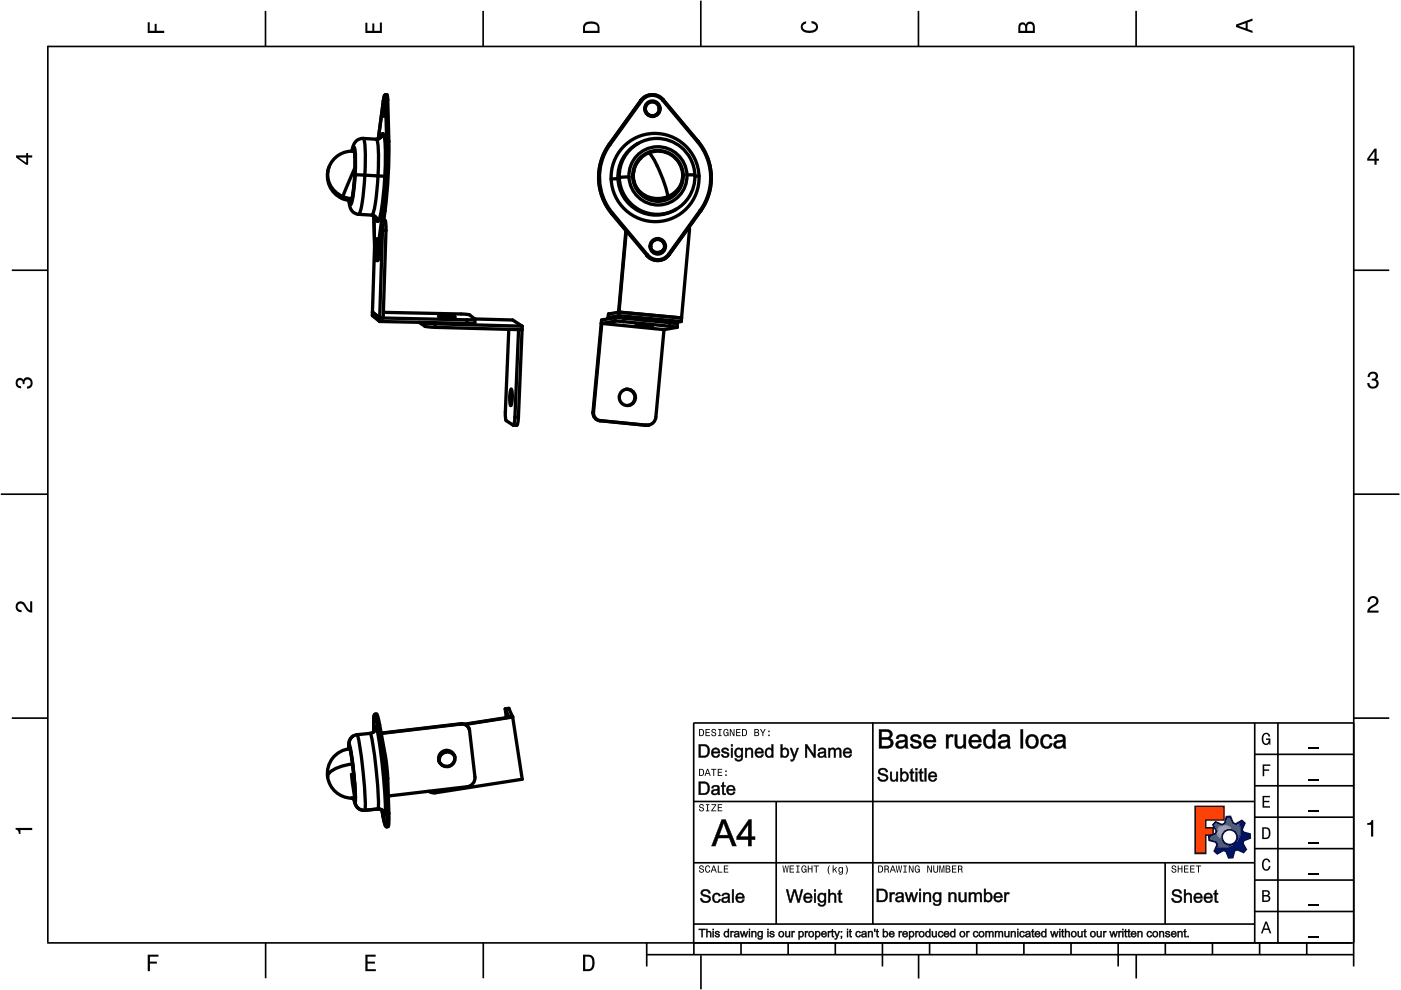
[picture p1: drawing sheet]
<svg xmlns="http://www.w3.org/2000/svg" width="297mm" height="210mm" viewBox="0 0 297 210" stroke-linecap="round" stroke-linejoin="round" font-family="sans-serif">
<g fill="none" stroke="#000" stroke-width=".35">
<path d="M10.1 9.7v190.1M10.1 9.9h277M56.3 2.3v7.5M102.4 2.3v7.5M148.6 .1v9.8M194.7 2.3v7.5M240.9 2.3v7.5M287 9.7v195.2M2.5 57.3h7.5M287.1 57.3h7.4M.2 104.8h10M287 104.8h9.7"/>
<path d="M2.5 152.3h7.5M147 153.3h140.1M147.1 153.3v49.1M185.1 153.2v42.8M266 159.9h21M266 153.3v46.7M270.9 153.3v46.7M287.1 152.3h7.4M147 169.9h119M164.6 169.9v26M266 179.9h21M266 173.3h21"/>
<path d="M266 166.6h21M10 199.9h277.1M56.3 199.9v7.5M102.5 199.9v7.5M137.1 199.9v5M147 195.9h119M147 182.9h119M157.1 199.9v2.5M167.1 199.9v2.5M177.1 199.9v2.5M187.1 199.9v5M197.1 199.9v2.5"/>
<path d="M207.1 199.9v2.5M217.1 199.9v2.5M227.1 199.9v2.5M237.1 199.9v5M247 182.9v13M247.1 199.9v2.5M257.1 199.9v2.5M266 193.3h21M266 186.6h21M267.1 199.9v2.5M277.1 199.9v2.5M137.1 202.4h150"/>
<path d="M148.6 202.6v7.2M194.8 202.4v5.1M240.9 202.4v5.1"/>
</g>
<g fill="#000">
<path d="M31.3 4.7h.4v1.8h1.1v-1.4h.4v1.4h1.6v.5h-3.5z" fill-rule="evenodd"/>
<path d="M77.5 4.8h.4v1.7h1v-1.5h.5v1.5h1.1v-1.7h.5v2.2h-3.5z" fill-rule="evenodd"/>
<path d="M124.1 4.9a2.19 2.19 0 0 0-.5 2.1h3.5v-1.2a1.42 1.42 0 0 0-1.7-1.3zM124.3 5.2a2.14 2.14 0 0 1 2.3 .3l.1 1h-2.7l.1-1z" fill-rule="evenodd"/>
<path d="M170.1 4.9l.8-.4v.5a.7 .7 0 0 0-.7 .5 .7 .7 0 0 0 .3 .8 1.69 1.69 0 0 0 2.5-.6 .9 .9 0 0 0-.9-.8v-.5a1.24 1.24 0 0 1 1.3 1.1 1.24 1.24 0 0 1-1 1.4 2.22 2.22 0 0 1-2.5-.7l-.1-.5z" fill-rule="evenodd"/>
<path d="M216.1 5l-.2 .8v1.2h3.5v-1.3a.98 .98 0 0 0-.7-1.1 .98 .98 0 0 0-1.2 .6 .84 .84 0 0 0-1.4-.2zM216.4 5.3a.54 .54 0 0 1 .7-.1 .54 .54 0 0 1 .3 .6v.7h-1.1zM217.9 5.2a.62 .62 0 0 1 .7-.1 .62 .62 0 0 1 .4 .6v.8h-1.2z" fill-rule="evenodd"/>
<path d="M262.1 5.2v.5l3.5 1.3v-.5l-1.1-.3v-1.4l1.1-.4v-.5zM262.6 5.5l1.5-.6v1.1z" fill-rule="evenodd"/>
<path d="M3.4 32.9v.5l2.1 1.5h.5v-1.5h.8v-.5h-.8v-.5h-.4v.5zM4 33.4h1.6v1.1z" fill-rule="evenodd"/>
<path d="M291.4 31.5l-1.5 2.1v.5h1.5v.8h.5v-.8h.5v-.4h-.5v-2.2zM291.4 32.1v1.6h-1.1z" fill-rule="evenodd"/>
<path d="M3.6 80.4a.86 .86 0 0 1 1.4 .1 1.06 1.06 0 0 1 1.2-.5 1.06 1.06 0 0 1 .7 1.2 1.1 1.1 0 0 1-1.2 1.2v-.4a.71 .71 0 0 0 .8-1 .71 .71 0 0 0-1.3-.1v.6h-.4a.61 .61 0 0 0-.3-.8 .61 .61 0 0 0-.8 .2 .61 .61 0 0 0 .2 .8l.6 .2v.4a1.15 1.15 0 0 1-1.2-.6 1.15 1.15 0 0 1 .3-1.3z" fill-rule="evenodd"/>
<path d="M290.3 79.1a1.08 1.08 0 0 1 1.3-.2 1.08 1.08 0 0 1 .5 1.3l-.4 .2a1.06 1.06 0 0 1 .6 1.3 1.06 1.06 0 0 1-1.2 .7 1.1 1.1 0 0 1-1.2-1.2h.4a.71 .71 0 0 0 1 .8 .71 .71 0 0 0 .1-1.3h-.6v-.4a.61 .61 0 0 0 .8-.3 .61 .61 0 0 0-.2-.8 .61 .61 0 0 0-.8 .2l-.2 .5h-.4z" fill-rule="evenodd"/>
<path d="M3.6 127.8a1.22 1.22 0 0 1 2 .7l.4 .6 .4 .3v-1.9h.4v2.4a1.8 1.8 0 0 1-1.7-1.4 .71 .71 0 0 0-.9-.5 .71 .71 0 0 0-.5 .8 .71 .71 0 0 0 .9 .6v.4a1.18 1.18 0 0 1-1.2-.6 1.18 1.18 0 0 1 .2-1.4z" fill-rule="evenodd"/>
<path d="M290.3 126.7a1.18 1.18 0 0 1 1.9 .3 1.18 1.18 0 0 1-1 1.7l-.5 .3-.3 .5h1.9v.4h-2.4a1.8 1.8 0 0 1 1.4-1.7 .71 .71 0 0 0 .5-.9 .71 .71 0 0 0-.9-.5 .71 .71 0 0 0-.5 .8h-.4z" fill-rule="evenodd"/>
<path d="M148.2 154.6v1.5h.5a.77 .77 0 0 0 .6-.8 .77 .77 0 0 0-.6-.7zM148.4 154.8a.58 .58 0 0 1 .7 .5 .58 .58 0 0 1-.7 .6zM149.6 154.6v1.5h.9v-.2h-.7v-.5h.6v-.2h-.6v-.4h.7v-.2zM151 154.7a.53 .53 0 0 0 0 .6 .53 .53 0 0 0 .6 .2 .32 .32 0 0 1-.3 .5 .32 .32 0 0 1-.3-.4h-.2a.5 .5 0 0 0 .7 .5 .5 .5 0 0 0 .1-.8l-.4-.1a.28 .28 0 0 1-.1-.4 .28 .28 0 0 1 .4-.1 .28 .28 0 0 1 .1 .3h.2a.51 .51 0 0 0-.3-.4 .51 .51 0 0 0-.5 .1zM152.3 154.6v.2h.2v1.1h-.2v.2h.7v-.2h-.3v-1.1h.3v-.2zM153.5 154.7a.81 .81 0 0 0 .5 1.4l.3-.2 .2 .2v-.8h-.6v.1h.4l-.2 .5a.6 .6 0 0 1-.5-.6 .6 .6 0 0 1 .4-.6l.2 .3h.2l-.1-.3a.53 .53 0 0 0-.8 0zM154.7 154.6v1.5h.2v-1.3l.6 1.3h.2v-1.5h-.2v1.2l-.5-1.2zM156.1 154.6v1.5h.9v-.2h-.7v-.5h.6v-.2h-.6v-.4h.7v-.2zM157.3 154.6v1.5h.5a.77 .77 0 0 0 .6-.8 .77 .77 0 0 0-.6-.7zM157.5 154.8a.58 .58 0 0 1 .7 .5 .58 .58 0 0 1-.7 .6zM159.9 154.6v1.5h.6a.42 .42 0 0 0 .5-.3 .42 .42 0 0 0-.3-.5l.2-.2-.1-.4zM160.1 154.8h.3a.23 .23 0 0 1 .3 .2 .23 .23 0 0 1-.3 .2h-.3zM160.1 155.4h.4a.26 .26 0 0 1 .3 .2 .26 .26 0 0 1-.3 .3h-.4zM161.1 154.6l.5 .9v.6h.2v-.6l.5-.9h-.2l-.4 .7-.3-.7zM162.9 155.8v.3h.3v-.3zM162.9 154.9v.3h.3v-.3z" fill-rule="evenodd"/>
<path d="M267.8 155.7a.85 .85 0 0 1 .9-.3 .85 .85 0 0 1 .6 .8h-.3l-.1-.3a.49 .49 0 0 0-.4-.3 .49 .49 0 0 0-.5 .3 1.2 1.2 0 0 0 .4 1.8 .66 .66 0 0 0 .6-.8h-.6v-.3h.9v1.3h-.1l-.1-.3-.3 .3a.85 .85 0 0 1-1.2-.7v-1.1z" fill-rule="evenodd"/>
<path d="M3.3 175.5h3.5v.5h-2.5v.8h-.3a.77 .77 0 0 0-.7-.9z" fill-rule="evenodd"/>
<path d="M148.4 170.6a.53 .53 0 0 0 0 .6 .53 .53 0 0 0 .6 .2 .32 .32 0 0 1-.3 .5 .32 .32 0 0 1-.3-.4h-.2a.5 .5 0 0 0 .7 .6 .5 .5 0 0 0 .1-.9l-.4-.1a.28 .28 0 0 1-.1-.4 .28 .28 0 0 1 .4-.1 .28 .28 0 0 1 .1 .4h.2a.51 .51 0 0 0-.3-.5 .51 .51 0 0 0-.5 .1zM149.7 170.5v.2h.2v1.1h-.2v.2h.7v-.2h-.3v-1.1h.3v-.2zM150.8 170.5v.2h.8l-.8 1.3h1.1v-.2h-.9l.9-1.3zM152.2 170.5v1.5h.9v-.2h-.7v-.5h.6v-.2h-.6v-.4h.7v-.2z" fill-rule="evenodd"/>
<path d="M148.2 163v1.5h.5a.77 .77 0 0 0 .6-.7 .77 .77 0 0 0-.6-.8zM148.4 163.2a.57 .57 0 0 1 .7 .6 .57 .57 0 0 1-.7 .5zM149.9 163l-.5 1.5h.2l.1-.4h.6l.2 .4h.2l-.6-1.5zM150 163.2l.3 .7h-.5zM150.8 163v.2h.4v1.3h.2v-1.3h.5v-.2zM152.2 163v1.5h.9v-.2h-.7v-.5h.6v-.2h-.6v-.4h.7v-.2zM153.8 164.2v.3h.3v-.3zM153.8 163.4v.3h.3v-.3z" fill-rule="evenodd"/>
<path d="M253.4 171h6.1v2.8h-3.9v1.7h1.6v1.5h-1.6v4h-2.2z" fill-rule="evenodd"/>
<path d="M257.7 174.3l-.5 .6 .7 1.3-.2 .6-1.4 .5v.9l1.5 .4 .3 .5-.7 1.4 .7 .5 1.3-.7 .6 .2 .5 1.4 .9-.1 .3-1.4 .6-.3 1.4 .6 .5-.6-.7-1.3 .2-.6 1.4-.5-.1-.9-1.4-.4-.3-.5 .6-1.4-.6-.6-1.3 .8-.6-.2-.5-1.4h-.9l-.4 1.5-.5 .2zM259.1 177.5a1.6 1.6 0 0 1 3.2 0 1.6 1.6 0 0 1-3.2 0z" fill-rule="evenodd"/>
<path d="M267.7 168.7h1.5v.3h-1.2v.8h1.1v.3h-1.1v.8h1.3v.3h-1.6z" fill-rule="evenodd"/>
<path d="M267.7 162.1h1.6v.3h-1.3v.7h1.1v.3h-1.1v1.2h-.3z" fill-rule="evenodd"/>
<path d="M267.6 175.4v2.5h.8a1.37 1.37 0 0 0 .7-2.2 1.56 1.56 0 0 0-1.5-.3zM267.9 175.7a.98 .98 0 0 1 1.2 .7 .98 .98 0 0 1-.7 1.2h-.5z" fill-rule="evenodd"/>
<path d="M289.9 174.5a.77 .77 0 0 0 .9-.6h.4v3.5h-.5v-2.5h-.8z" fill-rule="evenodd"/>
<path d="M148.4 183.6a.53 .53 0 0 0 0 .6 .53 .53 0 0 0 .6 .2 .32 .32 0 0 1-.3 .5 .32 .32 0 0 1-.3-.4h-.2a.5 .5 0 0 0 .7 .6 .5 .5 0 0 0 .1-.9l-.4-.1a.28 .28 0 0 1-.1-.4 .28 .28 0 0 1 .4-.1 .28 .28 0 0 1 .1 .4h.2a.51 .51 0 0 0-.3-.5 .51 .51 0 0 0-.5 .1zM149.6 183.7l-.1 .2a.67 .67 0 0 0 .1 .9 .67 .67 0 0 0 .8 .1l.2-.4h-.2l-.2 .3a.6 .6 0 0 1-.5-.5 .6 .6 0 0 1 .4-.6l.3 .3h.2l-.2-.4a.5 .5 0 0 0-.8 .1zM151.2 183.5l-.5 1.5h.2l.1-.4h.6l.2 .4h.2l-.6-1.5zM151.3 183.7l.3 .7h-.5zM152.2 183.5v1.5h1v-.2h-.8v-1.3zM153.5 183.5v1.5h.9v-.2h-.7v-.5h.6v-.2h-.6v-.4h.7v-.2z" fill-rule="evenodd"/>
<path d="M165.9 183.5l.3 1.5h.1l.3-1.3 .2 1.3h.2l.2-1.5h-.1l-.2 1.3-.2-1.3h-.2l-.2 1.3-.2-1.3zM167.4 183.5v1.5h1v-.2h-.8v-.5h.7v-.2h-.7v-.4h.7v-.2zM168.8 183.5v.2h.3v1.1h-.3v.2h.7v-.2h-.2v-1.1h.2v-.2zM170.1 183.7a.82 .82 0 0 0 .5 1.3l.3-.2 .1 .2v-.8h-.5v.2h.3l-.2 .4a.6 .6 0 0 1-.5-.5 .6 .6 0 0 1 .5-.6l.2 .3h.2l-.2-.4a.53 .53 0 0 0-.7 .1zM171.3 183.5v1.5h.2v-.7h.6v.7h.2v-1.5h-.2v.6h-.6v-.6zM172.5 183.5v.2h.5v1.3h.2v-1.3h.4v-.2zM175.8 183.5a1.35 1.35 0 0 0 .2 1.9 1.84 1.84 0 0 1 0-1.9zM176.5 183.5v1.5h.2v-.4l.2-.2 .4 .6h.2l-.4-.7 .4-.5h-.2l-.6 .6v-.9zM177.9 184a.59 .59 0 0 0-.2 .7 .59 .59 0 0 0 .7 .3l.1-.2a.31 .31 0 0 1-.1 .5 .31 .31 0 0 1-.4-.2h-.2a.47 .47 0 0 0 .5 .4 .47 .47 0 0 0 .4-.5v-1.2h-.2v.2l-.3-.2zM178 184.1l.1-.1a.42 .42 0 0 1 .4 .4 .42 .42 0 0 1-.4 .5l-.1-.3zM179.3 183.5a1.85 1.85 0 0 1 0 1.9 1.22 1.22 0 0 0 0-1.9z" fill-rule="evenodd"/>
<path d="M186.2 183.5v1.5h.5a.77 .77 0 0 0 .6-.7 .77 .77 0 0 0-.6-.8zM186.4 183.7a.58 .58 0 0 1 .6 .6 .58 .58 0 0 1-.6 .5zM187.5 183.5v1.5h.2v-.6a.45 .45 0 0 1 .5 .1 .45 .45 0 0 1 .1 .5h.2l-.2-.7a.42 .42 0 0 0 .1-.5 .42 .42 0 0 0-.4-.3zM187.7 183.7h.2a.26 .26 0 0 1 .4 .3 .26 .26 0 0 1-.4 .2h-.2zM189.2 183.5l-.6 1.5h.2l.2-.4h.6l.1 .4h.2l-.5-1.5zM189.3 183.7l.2 .7h-.4zM189.9 183.5l.3 1.5h.2l.2-1.3 .2 1.3h.2l.3-1.5h-.2l-.2 1.3-.2-1.3h-.2l-.2 1.3-.2-1.3zM191.5 183.5v.2h.3v1.1h-.3v.2h.8v-.2h-.3v-1.1h.3v-.2zM192.7 183.5v1.5h.2v-1.2l.5 1.2h.3v-1.5h-.2v1.2l-.6-1.2zM194.1 183.7a.81 .81 0 0 0 .5 1.3l.3-.2 .1 .2v-.8h-.5v.2h.3l-.2 .4a.6 .6 0 0 1-.5-.5 .6 .6 0 0 1 .5-.6l.2 .3h.2l-.2-.4a.53 .53 0 0 0-.7 .1zM196.6 183.5v1.5h.2v-1.2l.6 1.2h.2v-1.5h-.2v1.2l-.6-1.2zM197.9 183.5v.9a.52 .52 0 0 0 .5 .6 .52 .52 0 0 0 .5-.6v-.9h-.2v.9a.33 .33 0 0 1-.3 .5 .33 .33 0 0 1-.3-.5v-.9zM199.2 183.5v1.5h.1v-1.4l.3 1.4h.2l.3-1.4v1.4h.1v-1.5h-.2l-.3 1.3-.3-1.3zM200.5 183.5v1.5h.6a.42 .42 0 0 0 .4-.3 .42 .42 0 0 0-.2-.5l.2-.2-.1-.4zM200.7 183.7h.3a.23 .23 0 0 1 .3 .2 .23 .23 0 0 1-.3 .2h-.3zM200.7 184.3h.3a.26 .26 0 0 1 .3 .3 .26 .26 0 0 1-.3 .2h-.3zM201.8 183.5v1.5h1v-.2h-.8v-.5h.7v-.2h-.7v-.4h.8v-.2zM203.1 183.5v1.5h.2v-.6a.45 .45 0 0 1 .5 .1 .45 .45 0 0 1 .1 .5h.2l-.2-.7a.42 .42 0 0 0 .1-.5 .42 .42 0 0 0-.4-.3zM203.3 183.7h.3a.26 .26 0 0 1 .3 .3 .26 .26 0 0 1-.4 .2h-.2z" fill-rule="evenodd"/>
<path d="M248.5 183.6a.53 .53 0 0 0 0 .6 .53 .53 0 0 0 .6 .2 .32 .32 0 0 1-.2 .5 .32 .32 0 0 1-.3-.4h-.2a.5 .5 0 0 0 .6 .6 .5 .5 0 0 0 .2-.9l-.4-.1a.28 .28 0 0 1-.1-.4 .28 .28 0 0 1 .3-.1 .28 .28 0 0 1 .2 .4h.2a.51 .51 0 0 0-.3-.5 .51 .51 0 0 0-.6 .1zM249.7 183.5v1.5h.2v-.7h.6v.7h.2v-1.5h-.2v.6h-.6v-.6zM251 183.5v1.5h1v-.2h-.8v-.5h.7v-.2h-.7v-.4h.8v-.2zM252.3 183.5v1.5h1v-.2h-.8v-.5h.7v-.2h-.7v-.4h.8v-.2zM253.5 183.5v.2h.5v1.3h.2v-1.3h.5v-.2z" fill-rule="evenodd"/>
<path d="M268.3 195.4l-1 2.5h.4l.2-.7h1l.3 .7h.3l-.9-2.5zM268.4 195.8l.4 1.1h-.7z" fill-rule="evenodd"/>
<path d="M267.6 188.7v2.5h1a.7 .7 0 0 0 .7-.5 .7 .7 0 0 0-.4-.8 .61 .61 0 0 0 .3-.8 .61 .61 0 0 0-.7-.4zM267.9 189h.6a.38 .38 0 0 1 .4 .4 .38 .38 0 0 1-.5 .4h-.5zM267.9 190.1h.6a.44 .44 0 0 1 .5 .4 .44 .44 0 0 1-.5 .4h-.6z" fill-rule="evenodd"/>
<path d="M267.8 182.3a.85 .85 0 0 1 .9-.3 .85 .85 0 0 1 .6 .8h-.3l-.1-.2a.47 .47 0 0 0-.4-.3 .47 .47 0 0 0-.4 .3 1.21 1.21 0 0 0 .4 1.7 .64 .64 0 0 0 .5-.7h.4a.89 .89 0 0 1-.8 1 .89 .89 0 0 1-1-.7v-1.1z" fill-rule="evenodd"/>
<path d="M31.3 202.4h2.3v.4h-1.8v1.1h1.5v.4h-1.5v1.6h-.5z" fill-rule="evenodd"/>
<path d="M77.5 202.4h2.1v.4h-1.7v1.1h1.6v.4h-1.6v1.2h1.8v.4h-2.2z" fill-rule="evenodd"/>
<path d="M123.6 202.4v3.5h1.2a1.42 1.42 0 0 0 1.3-1.7 1.38 1.38 0 0 0-1.3-1.8zM124.1 202.8l1 .1a1.89 1.89 0 0 1 0 2.5l-1 .1z" fill-rule="evenodd"/>
</g>
<path d="M277.3 158.6h2.2M277.3 178.6h2.2M277.3 172h2.2M277.3 165.3h2.2M277.3 198.6h2.2M277.3 192h2.2M277.3 185.3h2.2" fill="none" stroke="#000" stroke-width=".25"/>
<g fill="#000">
<path d="M186.3 154.6h1.6a1.03 1.03 0 0 1 1.3 .6 1.03 1.03 0 0 1-.6 1.3 1.09 1.09 0 0 1 .8 1.2 1.09 1.09 0 0 1-1 1h-2.1zM186.4 154.7v4l1.5-.1a1.08 1.08 0 0 0 1.4-.7 1.08 1.08 0 0 0-.8-1.4 .97 .97 0 0 0 .6-1.2 .97 .97 0 0 0-1.2-.6zM186.9 155.1v1.2h.9a.63 .63 0 0 0 .8-.6 .63 .63 0 0 0-.9-.5zM186.9 155.1h.8a.69 .69 0 0 1 .9 .3 .69 .69 0 0 1-.3 .9l-1.4 .1zM186.9 156.8v1.4l1-.1a.69 .69 0 0 0 .9-.7 .69 .69 0 0 0-1-.5zM186.9 156.8h.9a.74 .74 0 0 1 1.1 .4 .74 .74 0 0 1-.6 1h-1.4zM190.3 155.9a1.33 1.33 0 0 1 2.1 .5l.1 1.7 .1 .6h-.6l-.1-.4a1.26 1.26 0 0 1-2-.2 1.17 1.17 0 0 1 1.5-1.2l.5-.1a.74 .74 0 0 0-.7-.7 .74 .74 0 0 0-.8 .6l-.5-.1zM190.3 156l-.3 .6 .5 .1a.75 .75 0 0 1 .5-.7 .75 .75 0 0 1 .8 .3v-.1a.37 .37 0 0 1 .2 .4 .37 .37 0 0 1-.3 .3l-1.1 .2a.88 .88 0 0 0-.6 1.2 1.34 1.34 0 0 0 2-.1v.5h.6l-.2-.6v-1.8a1.37 1.37 0 0 0-2.1-.3zM190.6 157.6l-.1 .1a.62 .62 0 0 0 .5 .7 .62 .62 0 0 0 .7-.4l.2-.8zM190.5 157.5l1.4-.4a.92 .92 0 0 1-.3 1.1 .92 .92 0 0 1-1.2-.1zM193.2 156l.1-.1a1.22 1.22 0 0 1 2 .6l-.5 .1a.63 .63 0 0 0-.6-.5 .63 .63 0 0 0-.6 .5l.6 .3a.93 .93 0 0 1 1.1 .5 .93 .93 0 0 1-.3 1.2 1.25 1.25 0 0 1-2-.9h.4a.72 .72 0 0 0 .7 .6 .72 .72 0 0 0 .7-.4l-.1-.3-.3-.1a1.35 1.35 0 0 1-1.4-1zM193.3 156.1a.76 .76 0 0 0-.1 .8 .76 .76 0 0 0 .7 .4l.3 .1a.5 .5 0 0 1 .7 .5 .5 .5 0 0 1-.7 .5l-.6-.2-.2-.5-.4 .1a1.22 1.22 0 0 0 1.1 .9 1.22 1.22 0 0 0 1.2-.9 1.58 1.58 0 0 0-1.5-1l-.3-.1a.62 .62 0 0 1 .5-.7 .62 .62 0 0 1 .7 .3l.1 .3 .5-.1a1.22 1.22 0 0 0-2-.4zM196.1 156.1a1.37 1.37 0 0 1 1.7-.3 1.37 1.37 0 0 1 .6 1.6l-2.1-.1a.82 .82 0 0 0 .7 1 .82 .82 0 0 0 .9-.6h.5a1.19 1.19 0 0 1-1.5 1 1.62 1.62 0 0 1-.8-2.6zM196.2 156.1a1.46 1.46 0 0 0-.2 2 1.46 1.46 0 0 0 2 .3l.4-.6-.5-.1a.85 .85 0 0 1-1 .6 .85 .85 0 0 1-.6-1h2.1a1.31 1.31 0 0 0-.6-1.4 1.31 1.31 0 0 0-1.6 .2zM196.6 156.4l-.3 .5h1.6a.76 .76 0 0 0-.5-.7 .76 .76 0 0 0-.8 .2zM196.5 156.3l.6-.2 .5 .1 .3 .3 .1 .5h-1.7zM200.5 155.7h.6l-.1 .5a.68 .68 0 0 1 .5-.5 .68 .68 0 0 1 .7 .2l-.2 .5a.61 .61 0 0 0-.7 0 .61 .61 0 0 0-.2 .7v1.6h-.6zM200.6 155.8v2.9h.5l.1-2.1a.48 .48 0 0 1 .3-.4 .48 .48 0 0 1 .5 .1l.1-.4a.76 .76 0 0 0-1.1 .3v-.4zM202.4 155.7h.6v2.2a.71 .71 0 0 0 .9 .3 .71 .71 0 0 0 .4-.9v-1.6h.5v3h-.5l.1-.5a1.05 1.05 0 0 1-1.1 .6 1.05 1.05 0 0 1-.9-.8zM202.4 155.8l.1 1.8a.99 .99 0 0 0 .7 1.1 .99 .99 0 0 0 1.2-.6v.6h.4v-2.9h-.5v1.5a.77 .77 0 0 1-.6 1 .77 .77 0 0 1-.8-.9v-1.6zM205.7 156.1a1.37 1.37 0 0 1 1.7-.3 1.37 1.37 0 0 1 .7 1.6l-2.2-.1a.82 .82 0 0 0 .7 1 .82 .82 0 0 0 .9-.6h.5a1.19 1.19 0 0 1-1.5 1 1.62 1.62 0 0 1-.8-2.6zM205.8 156.1a1.46 1.46 0 0 0-.2 2 1.46 1.46 0 0 0 2 .3l.4-.6-.5-.1a.85 .85 0 0 1-1 .6 .85 .85 0 0 1-.6-1h2.1a1.31 1.31 0 0 0-.6-1.4 1.31 1.31 0 0 0-1.6 .2zM206.2 156.4l-.3 .5h1.6a.76 .76 0 0 0-.4-.7 .76 .76 0 0 0-.9 .2zM206.1 156.3l.6-.2 .5 .1 .3 .3 .1 .5h-1.7zM208.8 156a1.04 1.04 0 0 1 1.7 .1v-1.5h.5v4.1h-.5v-.4a1.01 1.01 0 0 1-1.6 .1 1.92 1.92 0 0 1-.1-2.4zM208.9 156.1a1.5 1.5 0 0 0-.3 1.6 1.5 1.5 0 0 0 1.4 .9l.6-.5-.1 .6h.5v-4h-.5v1.5a1.03 1.03 0 0 0-1.6-.1zM209.2 156.4a1.21 1.21 0 0 0 .6 1.9 1.13 1.13 0 0 0 .7-1.1 1.13 1.13 0 0 0-.8-1zM209.2 156.3a.86 .86 0 0 1 1.1-.1 .86 .86 0 0 1 .3 1.1 .87 .87 0 0 1-.9 1.1 .87 .87 0 0 1-.8-1.2zM212 155.9a1.33 1.33 0 0 1 2.1 .5l.1 1.7 .1 .6h-.6l-.1-.4a1.26 1.26 0 0 1-2-.2 1.17 1.17 0 0 1 1.5-1.2l.5-.1a.71 .71 0 0 0-.7-.7 .71 .71 0 0 0-.8 .6l-.5-.1zM212 156l-.3 .6 .5 .1a.75 .75 0 0 1 .5-.7 .75 .75 0 0 1 .8 .3v-.1a.37 .37 0 0 1 .2 .4 .37 .37 0 0 1-.3 .3l-1.1 .2a.88 .88 0 0 0-.6 1.2 1.34 1.34 0 0 0 2-.1v.5h.6l-.2-.6v-1.8a1.37 1.37 0 0 0-2.1-.3zM212.3 157.6l-.1 .1a.62 .62 0 0 0 .5 .7 .62 .62 0 0 0 .7-.4l.2-.8zM212.2 157.5l1.4-.4a.92 .92 0 0 1-.3 1.1 .92 .92 0 0 1-1.2-.1zM216.4 154.6h.5v4.1h-.5zM216.4 154.7v4h.5v-4zM217.9 156a1.49 1.49 0 0 1 1.9 0 1.49 1.49 0 0 1 .3 1.8 1.44 1.44 0 0 1-1.8 .9 1.44 1.44 0 0 1-.9-1.9zM217.9 156a1.51 1.51 0 0 0-.3 1.8 1.51 1.51 0 0 0 1.7 .8 1.47 1.47 0 0 0 .7-2 1.47 1.47 0 0 0-2.1-.6zM218.2 156.4a1.07 1.07 0 0 0-.2 1.2 1.07 1.07 0 0 0 1 .6 1.08 1.08 0 0 0 .6-1.2 1.08 1.08 0 0 0-1-.8zM218.2 156.4a.98 .98 0 0 1 1.2-.1 .98 .98 0 0 1 .3 1.3 .9 .9 0 0 1-1.1 .7 .9 .9 0 0 1-.7-1.1zM221 156a1.21 1.21 0 0 1 1.3-.3 1.21 1.21 0 0 1 .8 1h-.5a.77 .77 0 0 0-1-.5 .77 .77 0 0 0-.5 1 .76 .76 0 0 0 .6 1.1 .76 .76 0 0 0 .9-.8l.5 .1a1.3 1.3 0 0 1-1.5 1.2 1.3 1.3 0 0 1-1-1.6l.1-.8zM221.1 156a1.47 1.47 0 0 0-.4 1.9 1.47 1.47 0 0 0 1.8 .7l.4-.4 .2-.5-.5-.1a.78 .78 0 0 1-.8 .8 .78 .78 0 0 1-.7-.8 1 1 0 0 1 .1-1.1 1 1 0 0 1 1-.4l.4 .6 .5-.1a1.21 1.21 0 0 0-2-.6zM223.8 155.9a1.33 1.33 0 0 1 2.1 .5v1.7l.2 .6h-.6l-.1-.4a1.26 1.26 0 0 1-2-.2 1.17 1.17 0 0 1 1.5-1.2l.4-.1a.71 .71 0 0 0-.6-.7 .71 .71 0 0 0-.8 .6l-.5-.1zM223.8 156l-.3 .6 .4 .1a.75 .75 0 0 1 .6-.7 .75 .75 0 0 1 .7 .3l.1-.1a.37 .37 0 0 1 .2 .4 .37 .37 0 0 1-.3 .3l-1.1 .2a.88 .88 0 0 0-.6 1.2 1.34 1.34 0 0 0 2-.1v.5h.5l-.2-.6 .1-1.8a1.37 1.37 0 0 0-2.1-.3zM224.1 157.6l-.1 .1a.62 .62 0 0 0 .5 .7 .62 .62 0 0 0 .7-.4l.2-.8zM224 157.5l1.4-.4a.92 .92 0 0 1-.4 1.1 .92 .92 0 0 1-1.1-.1z"/>
<path d="M186.4 154.7h1.5a1.01 1.01 0 0 1 1.2 .6 1.01 1.01 0 0 1-.5 1.2 1.13 1.13 0 0 1 .7 1.5 1.13 1.13 0 0 1-1.4 .7h-1.5zM186.9 155.1v1.2h.9a.66 .66 0 0 0 .9-.6 .66 .66 0 0 0-1-.6zM186.9 156.8v1.4h1a.73 .73 0 0 0 1-.8 .73 .73 0 0 0-1.1-.6zM190.3 156a1.4 1.4 0 0 1 2.1 .3l.2 2.4h-.6l-.1-.4a1.19 1.19 0 0 1-2-.4 1.19 1.19 0 0 1 1.5-1h.3a.41 .41 0 0 0 .2-.5 .41 .41 0 0 0-.5-.3l-.7 .1-.2 .5-.5-.1zM190.6 157.6a.54 .54 0 0 0 0 .7 .54 .54 0 0 0 .7 0 .89 .89 0 0 0 .6-1.1zM193.2 156a1.21 1.21 0 0 1 2.1 .5l-.5 .1a.65 .65 0 0 0-.6-.5 .65 .65 0 0 0-.7 .5l.3 .2a1.32 1.32 0 0 1 1.5 1.2 1.27 1.27 0 0 1-1.2 .7 1.27 1.27 0 0 1-1.1-.9l.4-.1a.69 .69 0 0 0 .7 .6 .69 .69 0 0 0 .7-.6l-.2-.2a1.66 1.66 0 0 1-1.6-1zM196.2 156.1a1.35 1.35 0 0 1 1.6-.2 1.35 1.35 0 0 1 .6 1.4h-2.1a.84 .84 0 0 0 .6 1 .84 .84 0 0 0 1-.6l.5 .1a1.42 1.42 0 0 1-1.9 .8 1.42 1.42 0 0 1-.6-2zM196.6 156.3l-.3 .6h1.6a.8 .8 0 0 0-.4-.7 .8 .8 0 0 0-.9 .1zM200.6 155.8h.4v.4a.7 .7 0 0 1 1.2-.3l-.2 .4a.64 .64 0 0 0-.8 .1 .64 .64 0 0 0-.1 .7v1.6h-.5zM202.4 155.8h.5v1.6a.72 .72 0 0 0 .8 .9 .72 .72 0 0 0 .6-1v-1.5h.5v2.9h-.4v-.5a1.03 1.03 0 0 1-1.3 .5 1.03 1.03 0 0 1-.7-1.1zM205.8 156.1a1.35 1.35 0 0 1 1.6-.2 1.35 1.35 0 0 1 .7 1.4h-2.2a.84 .84 0 0 0 .6 1 .84 .84 0 0 0 1-.6l.5 .1a1.42 1.42 0 0 1-1.9 .8 1.42 1.42 0 0 1-.6-2zM206.2 156.3l-.3 .6h1.6a.8 .8 0 0 0-.4-.7 .8 .8 0 0 0-.9 .1zM208.9 156a1.07 1.07 0 0 1 1.6 .1v-1.4h.5v4h-.5v-.4a1.25 1.25 0 0 1-1.5 .2 1.25 1.25 0 0 1-.5-1.6zM209.2 156.4a1.25 1.25 0 0 0 .6 1.9 1.17 1.17 0 0 0 .7-1.1 1.17 1.17 0 0 0-.8-1.1zM212 156a1.4 1.4 0 0 1 2.1 .3l.2 2.4h-.6l-.1-.4a1.19 1.19 0 0 1-2-.4 1.19 1.19 0 0 1 1.5-1h.3a.41 .41 0 0 0 .2-.5 .41 .41 0 0 0-.5-.3l-.7 .1-.2 .5-.5-.1zM212.3 157.6a.54 .54 0 0 0 0 .7 .54 .54 0 0 0 .7 0 .89 .89 0 0 0 .6-1.1zM216.4 154.7h.5v4h-.5zM217.9 156a1.47 1.47 0 0 1 2.3 1 1.47 1.47 0 0 1-1.9 1.6 1.68 1.68 0 0 1-.4-2.6zM218.2 156.4a1.11 1.11 0 0 0-.2 1.2 1.11 1.11 0 0 0 1 .7 1.13 1.13 0 0 0 .7-1.3 1.13 1.13 0 0 0-1.1-.9zM221 156a1.23 1.23 0 0 1 2.1 .6l-.5 .1a.79 .79 0 0 0-1-.6 .79 .79 0 0 0-.5 1.1 .8 .8 0 0 0 .5 1.1 .8 .8 0 0 0 1-.7l.5 .1a1.31 1.31 0 0 1-1.6 1 1.31 1.31 0 0 1-.9-1.8zM223.8 156a1.4 1.4 0 0 1 2.1 .3l.1 2.4h-.5l-.1-.4a1.19 1.19 0 0 1-2-.4 1.19 1.19 0 0 1 1.5-1h.3a.41 .41 0 0 0 .1-.5 .41 .41 0 0 0-.4-.3l-.7 .1-.3 .5-.4-.1zM224 157.6a.54 .54 0 0 0 .1 .7 .54 .54 0 0 0 .7 0 .89 .89 0 0 0 .6-1.1z"/>
<path d="M148.1 157.8l1.5 .1a1.19 1.19 0 0 1 .9 1.5 1.2 1.2 0 0 1-1.3 1.2h-1.1zM148.2 157.8v2.8h1a1.4 1.4 0 0 0 1.2-1 1.4 1.4 0 0 0-.4-1.5l-.5-.2zM148.5 158.2v2.1l.6-.1a1.07 1.07 0 0 0 1-.8 1.07 1.07 0 0 0-.5-1.1zM148.5 158.1h.6a1.11 1.11 0 0 1 1 1.1 1.11 1.11 0 0 1-1 1.1h-.6zM151 158.8a.96 .96 0 0 1 1.2-.2 .96 .96 0 0 1 .4 1.1h-1.4a.56 .56 0 0 0 .4 .6 .56 .56 0 0 0 .7-.4l.3 .1a.91 .91 0 0 1-.6 .7 .91 .91 0 0 1-1-.3l-.2-.8zM151.1 158.9a.99 .99 0 0 0-.1 1.4 .99 .99 0 0 0 1.4 0l.2-.3h-.3a.59 .59 0 0 1-.7 .4 .59 .59 0 0 1-.4-.8l1.4 .1a1.11 1.11 0 0 0-.9-1.1zM151.4 159l-.2 .4h1.1l-.1-.4-.3-.1zM151.3 159a.57 .57 0 0 1 .7-.2 .57 .57 0 0 1 .3 .7h-1.2zM153.1 158.7h.1a.84 .84 0 0 1 1.4 .5h-.4a.41 .41 0 0 0-.4-.3 .41 .41 0 0 0-.4 .3l.4 .2a.68 .68 0 0 1 .8 .6 .68 .68 0 0 1-.8 .7 .71 .71 0 0 1-.9-.7l.4-.1a.5 .5 0 0 0 .4 .4 .5 .5 0 0 0 .5-.3l-.1-.1-.3-.1a.66 .66 0 0 1-.7-.3 .66 .66 0 0 1 0-.8zM153.2 158.8a.59 .59 0 0 0 0 .7 .59 .59 0 0 0 .6 .2l.5 .2a.5 .5 0 0 1-.5 .5 .5 .5 0 0 1-.5-.5l-.4 .1a.82 .82 0 0 0 .9 .6 .82 .82 0 0 0 .7-.7l-.2-.3-1-.4a.48 .48 0 0 1 .5-.4 .48 .48 0 0 1 .4 .4l.3-.1a.88 .88 0 0 0-1.3-.3zM155 157.8h.4v.5h-.4zM155 157.8v.4h.3v-.4zM155 158.6h.4v2h-.4zM155 158.6v2h.3v-2zM156 158.8a.77 .77 0 0 1 1.2 0l-.1-.2h.4v1.7a.92 .92 0 0 1-.7 1.1 .92 .92 0 0 1-1-.7l.4 .1v.2a.67 .67 0 0 0 .9-.2l.1-.5a.8 .8 0 0 1-.9 .3 .8 .8 0 0 1-.6-.7v-.7zM156 158.8a.92 .92 0 0 0-.1 1.3 .92 .92 0 0 0 1.2 .2l.1-.1v.1a.61 .61 0 0 1-.3 .8 .61 .61 0 0 1-.8-.3h-.3a.86 .86 0 0 0 1 .5 .86 .86 0 0 0 .7-1v-1.7h-.3v.4a.76 .76 0 0 0-1.2-.2zM156.3 159a.64 .64 0 0 0-.2 .9 .64 .64 0 0 0 .9 .2 .64 .64 0 0 0 .1-.9 .64 .64 0 0 0-.8-.2zM156.2 159a.74 .74 0 0 1 1.1 .4 .74 .74 0 0 1-.7 1 .82 .82 0 0 1-.4-1.4zM158 158.6h.4l-.1 .3a.73 .73 0 0 1 .9-.4 .73 .73 0 0 1 .5 .9v1.2h-.4v-1.2a.45 .45 0 0 0-.6-.5 .45 .45 0 0 0-.3 .6v1.1h-.4zM158 158.6v2h.3v-1.1a.54 .54 0 0 1 .4-.7 .54 .54 0 0 1 .6 .6v1.2h.3v-1.6a.73 .73 0 0 0-.7-.4 .73 .73 0 0 0-.6 .4v-.4zM160.3 158.8a.96 .96 0 0 1 1.2-.2 .96 .96 0 0 1 .4 1.1h-1.5a.56 .56 0 0 0 .5 .6 .56 .56 0 0 0 .6-.4l.4 .1a.91 .91 0 0 1-.7 .7 .91 .91 0 0 1-.9-.3l-.3-.8zM160.3 158.9a.99 .99 0 0 0 0 1.4 .99 .99 0 0 0 1.4 0l.2-.3h-.4a.59 .59 0 0 1-.7 .4 .59 .59 0 0 1-.4-.8l1.5 .1a1.11 1.11 0 0 0-.9-1.1zM160.6 159l-.2 .4h1.1l-.1-.4-.3-.1zM160.6 159a.57 .57 0 0 1 .6-.2 .57 .57 0 0 1 .3 .7h-1.1zM162.4 158.7a.73 .73 0 0 1 1.2 .1l-.1-1h.5v2.8h-.4v-.3a.74 .74 0 0 1-1.3 0 1.38 1.38 0 0 1 .1-1.6zM162.5 158.8a.98 .98 0 0 0-.2 1.2 .98 .98 0 0 0 1.1 .5l.3-.3-.1 .4h.3v-2.8h-.3v1.2a.7 .7 0 0 0-1.1-.2zM162.7 159a.66 .66 0 0 0-.1 .9 .66 .66 0 0 0 .8 .3 .66 .66 0 0 0 .2-.9 .66 .66 0 0 0-.9-.3zM162.7 159a.67 .67 0 0 1 .8 0 .67 .67 0 0 1 .1 .9 .6 .6 0 0 1-.7 .5 .6 .6 0 0 1-.4-.8zM165.5 157.8h.4v1a.8 .8 0 0 1 .9-.2 .8 .8 0 0 1 .5 .8 .92 .92 0 0 1-.3 1.1 .92 .92 0 0 1-1.2-.1l.1 .2h-.4zM165.5 157.8v2.8h.3v-.4a.82 .82 0 0 0 1.1 .3 .82 .82 0 0 0 .3-1.1 .75 .75 0 0 0-.5-.8 .75 .75 0 0 0-.9 .3l.1-1.1zM166 159.1l-.1 1a.59 .59 0 0 0 .9 .1 .59 .59 0 0 0 .1-.8l-.2-.4a.43 .43 0 0 0-.7 .1zM166 159a.65 .65 0 0 1 .8 0 .65 .65 0 0 1 .2 .8 .6 .6 0 0 1-.8 .6 .6 .6 0 0 1-.4-.8zM167.4 158.6h.5l.5 1.6 .6-1.6h.4l-1 2.5a.49 .49 0 0 1-.8 .3v-.4h.4l.3-.4zM167.5 158.6l.8 2-.3 .5h-.4l.1 .3h.3l.4-.4 .9-2.4h-.3l-.6 1.6-.5-1.6zM170.7 157.8h.4l1.5 2.2-.1-2.2h.5v2.8h-.5l-1.4-2.2v2.2h-.4zM170.7 157.8v2.8h.4l-.1-2.3 1.5 2.3h.4v-2.8h-.3v2.4l-1.5-2.4zM173.5 158.8a.89 .89 0 0 1 1-.3 .89 .89 0 0 1 .7 .8l.1 1.3h-.5v-.2a.73 .73 0 0 1-1.1 .3 .73 .73 0 0 1-.1-1.1l1.1-.3a.47 .47 0 0 0-.4-.5 .47 .47 0 0 0-.5 .5l-.4-.1zM173.6 158.9l-.2 .3h.4a.52 .52 0 0 1 .3-.4 .52 .52 0 0 1 .6 .1l.1 .5-.9 .1a.6 .6 0 0 0-.3 1 .99 .99 0 0 0 1.2-.2l.1 .3h.3l-.1-.4v-1.2a.97 .97 0 0 0-1.5-.1zM173.9 159.9h-.1a.43 .43 0 0 0 .4 .5 .43 .43 0 0 0 .5-.4l.1-.4zM173.8 159.8l.9-.2a.57 .57 0 0 1-.2 .8 .57 .57 0 0 1-.8-.4zM175.6 158.6h.4l-.1 .3a.68 .68 0 0 1 .7-.4 .68 .68 0 0 1 .6 .4h-.1a.67 .67 0 0 1 .8-.4 .67 .67 0 0 1 .5 .7v1.4h-.4v-1.3a.4 .4 0 0 0-.5-.4 .4 .4 0 0 0-.3 .5v1.2h-.4v-1.3a.42 .42 0 0 0-.6-.4 .42 .42 0 0 0-.2 .7v1h-.4zM175.6 158.6v2h.4l-.1-1a.5 .5 0 0 1 .3-.8 .5 .5 0 0 1 .7 .5l-.1 1.3h.4l-.1-1.2a.48 .48 0 0 1 .4-.6 .48 .48 0 0 1 .6 .5l-.1 1.3h.4l-.1-1.4a.62 .62 0 0 0-.5-.6 .62 .62 0 0 0-.7 .4 .64 .64 0 0 0-.6-.4 .64 .64 0 0 0-.6 .4v-.4zM179 158.8a.96 .96 0 0 1 1.2-.2 .96 .96 0 0 1 .4 1.1h-1.5a.56 .56 0 0 0 .5 .6 .56 .56 0 0 0 .6-.4l.4 .1a.91 .91 0 0 1-.7 .7 .91 .91 0 0 1-.9-.3l-.3-.8zM179 158.9a.99 .99 0 0 0 0 1.4 .99 .99 0 0 0 1.4 0l.2-.3h-.4a.59 .59 0 0 1-.7 .4 .59 .59 0 0 1-.4-.8l1.5 .1a1.11 1.11 0 0 0-.9-1.1zM179.3 159l-.2 .4h1.1l-.1-.4-.3-.1zM179.3 159a.57 .57 0 0 1 .6-.2 .57 .57 0 0 1 .3 .7h-1.1z"/>
<path d="M148.1 165.7l1.5 .1a1.19 1.19 0 0 1 .9 1.5 1.2 1.2 0 0 1-1.3 1.3h-1.1zM148.2 165.7v2.8h1a1.4 1.4 0 0 0 1.2-1 1.4 1.4 0 0 0-.4-1.5l-.5-.2zM148.5 166.1v2.1l.6-.1a1.07 1.07 0 0 0 1-.8 1.07 1.07 0 0 0-.5-1.1zM148.5 166h.6a1.11 1.11 0 0 1 1 1.1 1.11 1.11 0 0 1-1 1.1h-.6zM151 166.7a.89 .89 0 0 1 1-.3 .89 .89 0 0 1 .6 .8l.1 1.4h-.4l-.1-.3a.73 .73 0 0 1-1 .3 .73 .73 0 0 1-.2-1.1l1.2-.3a.47 .47 0 0 0-.5-.4 .47 .47 0 0 0-.5 .4l-.4-.1zM151 166.8l-.1 .3h.3a.52 .52 0 0 1 .4-.4 .52 .52 0 0 1 .5 .2l.1 .4-.9 .1a.6 .6 0 0 0-.3 1 .99 .99 0 0 0 1.3-.2v.3h.3l-.1-.3v-1.3a.97 .97 0 0 0-1.5-.1zM151.3 167.8h-.1a.43 .43 0 0 0 .4 .5 .43 .43 0 0 0 .5-.3l.1-.5zM151.2 167.7l1-.2a.57 .57 0 0 1-.3 .8 .57 .57 0 0 1-.8-.4zM153.1 166l.4-.3v.8h.4v.3h-.4v1.3l.3 .1 .1 .3a.57 .57 0 0 1-.6 0 .57 .57 0 0 1-.2-.6v-1.1h-.3v-.3h.3zM153.1 166l.1 .6-.3-.1v.3l.3-.1v1.2a.46 .46 0 0 0 .1 .5 .46 .46 0 0 0 .5 .1v-.2a.27 .27 0 0 1-.3-.1 .27 .27 0 0 1-.1-.2v-1.3l.4 .1v-.3l-.4 .1 .1-.8zM154.3 166.7a.96 .96 0 0 1 1.1-.2 .96 .96 0 0 1 .5 1.1h-1.5a.56 .56 0 0 0 .5 .6 .56 .56 0 0 0 .6-.4l.4 .1a.91 .91 0 0 1-.7 .7 .91 .91 0 0 1-.9-.3l-.3-.8zM154.3 166.8a.99 .99 0 0 0-.1 1.4 .99 .99 0 0 0 1.5 0l.2-.3h-.4a.59 .59 0 0 1-.7 .4 .59 .59 0 0 1-.4-.7h1.5a1.11 1.11 0 0 0-.9-1.1zM154.6 166.9l-.2 .4h1.1l-.1-.4-.3-.1zM154.5 166.9a.57 .57 0 0 1 .7-.1 .57 .57 0 0 1 .3 .6h-1.2z"/>
<path d="M148.2 157.8h.9a1.41 1.41 0 0 1 1.4 1.3 1.41 1.41 0 0 1-1 1.5h-1.3zM148.5 158.2v2.1h.6a1.06 1.06 0 0 0 1-1.1 1.06 1.06 0 0 0-1-1zM151.1 158.8a.94 .94 0 0 1 1.1-.1 .94 .94 0 0 1 .4 1h-1.4a.58 .58 0 0 0 .4 .6 .58 .58 0 0 0 .7-.3h.3a1 1 0 0 1-1.4 .5 1 1 0 0 1-.3-1.5zM151.3 159l-.1 .4h1.1a.55 .55 0 0 0-.3-.5 .55 .55 0 0 0-.7 .1zM153.1 158.8a.87 .87 0 0 1 1.4 .3l-.3 .1a.4 .4 0 0 0-.5-.4 .4 .4 0 0 0-.3 .5h.2a.86 .86 0 0 1 1 .9 .89 .89 0 0 1-.9 .4 .89 .89 0 0 1-.8-.6l.4-.1a.45 .45 0 0 0 .5 .5 .45 .45 0 0 0 .3-.5l-.1-.1a.88 .88 0 0 1-1-.8zM155 157.8h.3v.4h-.3zM155 158.6h.3v2h-.3zM156 158.8l.6-.2 .6 .2v-.2h.3v1.7a.88 .88 0 0 1-.6 1.1 .88 .88 0 0 1-1.1-.6h.3a.57 .57 0 0 0 .8 .3 .57 .57 0 0 0 .3-.8 .96 .96 0 0 1-1.4-.2 .96 .96 0 0 1 .2-1.3zM156.2 159a.72 .72 0 0 0-.1 .9 .72 .72 0 0 0 .8 .3 .7 .7 0 0 0 .3-.9 .7 .7 0 0 0-1-.3zM158 158.6h.3v.3a.72 .72 0 0 1 .9-.3 .72 .72 0 0 1 .4 .8v1.2h-.3v-1.2a.5 .5 0 0 0-.6-.6 .5 .5 0 0 0-.4 .7v1.1h-.3zM160.3 158.8a.94 .94 0 0 1 1.1-.1 .94 .94 0 0 1 .5 1h-1.5a.58 .58 0 0 0 .4 .6 .58 .58 0 0 0 .7-.3h.4a1 1 0 0 1-1.4 .5 1 1 0 0 1-.3-1.5zM160.6 159l-.2 .4h1.1a.55 .55 0 0 0-.3-.5 .55 .55 0 0 0-.6 .1zM162.5 158.8a.75 .75 0 0 1 1.1 0v-1h.3v2.8h-.3v-.3a.9 .9 0 0 1-1.2 .1 .9 .9 0 0 1-.2-1.2zM162.7 159a.74 .74 0 0 0-.2 .9 .74 .74 0 0 0 .9 .4 .75 .75 0 0 0 .3-.9 .75 .75 0 0 0-.9-.5zM165.5 157.8h.4v1a.88 .88 0 0 1 1.1 0 .88 .88 0 0 1 .2 1.1 .79 .79 0 0 1-.5 .7 .79 .79 0 0 1-.9-.2v.2h-.3zM166 159a.73 .73 0 0 0-.2 .9 .73 .73 0 0 0 .8 .4 .74 .74 0 0 0 .4-.9 .74 .74 0 0 0-.9-.5zM167.5 158.6h.4l.5 1.6 .6-1.6h.3l-.7 2a.74 .74 0 0 1-.9 .8l-.1-.3a.45 .45 0 0 0 .7-.5zM170.7 157.8h.4l1.5 2.2v-2.2h.3v2.8h-.4l-1.4-2.2v2.2h-.4zM173.6 158.8a.86 .86 0 0 1 .9-.3 .86 .86 0 0 1 .6 .8l.1 1.3h-.3l-.1-.2a.74 .74 0 0 1-.9 .3 .74 .74 0 0 1-.5-.9l.5-.3 .9-.2a.51 .51 0 0 0-.5-.5 .51 .51 0 0 0-.5 .4h-.4zM173.8 159.8a.36 .36 0 0 0 0 .5 .36 .36 0 0 0 .5 .1l.4-.3 .1-.5zM175.6 158.6h.3v.3a.68 .68 0 0 1 1.2 0 .65 .65 0 0 1 .8-.3 .65 .65 0 0 1 .5 .6v1.4h-.4v-1.3a.45 .45 0 0 0-.5-.5 .45 .45 0 0 0-.3 .6v1.2h-.4v-1.3a.46 .46 0 0 0-.6-.4 .46 .46 0 0 0-.2 .7v1h-.4zM179 158.8a.94 .94 0 0 1 1.1-.1 .94 .94 0 0 1 .5 1h-1.5a.58 .58 0 0 0 .4 .6 .58 .58 0 0 0 .7-.3h.4a1 1 0 0 1-1.4 .5 1 1 0 0 1-.3-1.5zM179.3 159l-.2 .4h1.1a.55 .55 0 0 0-.3-.5 .55 .55 0 0 0-.6 .1z"/>
<path d="M148.2 165.7h.9a1.41 1.41 0 0 1 1.4 1.3 1.41 1.41 0 0 1-1 1.5h-1.3zM148.5 166.1v2.1h.6a1.06 1.06 0 0 0 1-1.1 1.06 1.06 0 0 0-1-1zM151 166.7a.86 .86 0 0 1 .9-.2 .86 .86 0 0 1 .6 .7l.1 1.3h-.3l-.1-.2a.74 .74 0 0 1-.9 .3 .74 .74 0 0 1-.4-.9l.4-.3 .9-.2a.51 .51 0 0 0-.5-.5 .51 .51 0 0 0-.5 .4h-.3zM151.3 167.8a.36 .36 0 0 0 0 .4 .36 .36 0 0 0 .5 .1l.3-.3 .1-.5zM153.1 166l.4-.2v.7h.3v.3h-.3v1.2v.2h.3l.1 .3a.5 .5 0 0 1-.6 0 .5 .5 0 0 1-.2-.6v-1.1h-.2v-.3h.2zM154.3 166.7a.94 .94 0 0 1 1.1-.1 .94 .94 0 0 1 .5 1h-1.5a.58 .58 0 0 0 .4 .7 .58 .58 0 0 0 .7-.4h.4a1 1 0 0 1-1.5 .5 1 1 0 0 1-.3-1.4zM154.6 166.9l-.2 .4h1.1a.55 .55 0 0 0-.3-.5 .55 .55 0 0 0-.6 .1z"/>
<path d="M153 173.7h.9l2.3 5.7h-1l-.6-1.7h-2.3l-.6 1.7h-.9zM153 173.8l-2.1 5.6h.8l.5-1.8h2.5l.6 1.8h.8l-2.3-5.6zM153.4 174.4l-.2 .8-.7 1.9h1.8zM153.4 174.4l1.1 2.7h-2.1zM158.7 173.7h.7l-.1 3.7h.8v.7l-.8-.1 .1 1.4h-.8v-1.4l-2.4 .1v-.7zM158.8 173.8l-2.6 3.6v.6h2.5l-.1 1.4h.7v-1.4h.8v-.6h-.8v-3.6zM158.6 174.9l-1.7 2.5h1.7zM158.7 174.7v2.7h-1.9z"/>
<path d="M153 173.8h.8l2.3 5.6h-.8l-.7-1.7h-2.3l-.6 1.7h-.8zM153.4 174.4l-.9 2.7h1.9zM158.8 173.8h.5v3.6h.8v.6h-.8v1.4h-.7v-1.4h-2.4v-.6zM158.6 174.9l-1.7 2.5h1.7z"/>
<path d="M186.4 163.1a1.06 1.06 0 0 1 1.1-.3 1.06 1.06 0 0 1 .7 .9h-.3a.64 .64 0 0 0-.6-.5 .64 .64 0 0 0-.7 .5l.4 .2a1.16 1.16 0 0 1 1.3 1.1 1.19 1.19 0 0 1-1.2 .8 1.19 1.19 0 0 1-1.1-1.1h.4a.75 .75 0 0 0 .7 .6 .75 .75 0 0 0 .8-.5l-1.3-.6a.67 .67 0 0 1-.2-1.1zM186.5 163.1a.75 .75 0 0 0-.1 .8 .75 .75 0 0 0 .7 .4l.5 .2a.45 .45 0 0 1 .4 .5 .45 .45 0 0 1-.5 .4 .78 .78 0 0 1-1.1-.7l-.3 .1a1.12 1.12 0 0 0 1 .9 1.12 1.12 0 0 0 1.1-.8l-.1-.4-.3-.3-1.2-.3a.63 .63 0 0 1 .4-.8 .63 .63 0 0 1 .8 .3l.1 .3h.3a1.07 1.07 0 0 0-1.7-.6zM188.7 163.6h.4v1.5a.48 .48 0 0 0 .6 .2 .48 .48 0 0 0 .3-.6v-1.1h.4v2.1h-.4l.1-.3a.73 .73 0 0 1-.8 .4 .73 .73 0 0 1-.6-.6zM188.7 163.7l.1 1.5a.68 .68 0 0 0 .7 .5 .68 .68 0 0 0 .6-.5v.5h.3v-2h-.4l.1 1a.55 .55 0 0 1-.5 .8 .55 .55 0 0 1-.6-.7l.1-1.1zM190.9 162.8h.4l-.1 1.1a.8 .8 0 0 1 .9-.3 .8 .8 0 0 1 .6 .8 .92 .92 0 0 1-.4 1.1 .92 .92 0 0 1-1.1-.1l.1 .3h-.4zM190.9 162.9v2.8h.3v-.4a.82 .82 0 0 0 1.1 .2 .82 .82 0 0 0 .3-1.1 .75 .75 0 0 0-.6-.7 .75 .75 0 0 0-.8 .3v-1.1zM191.4 164.1l-.1 1.1a.59 .59 0 0 0 .8 0 .59 .59 0 0 0 .1-.8l-.1-.3a.43 .43 0 0 0-.7 0zM191.3 164.1a.65 .65 0 0 1 .9-.1 .65 .65 0 0 1 .1 .9 .6 .6 0 0 1-.7 .6 .6 .6 0 0 1-.4-.9zM193.1 163.1l.4-.2-.1 .8 .4-.1v.4h-.4l.1 1.3h.3l.1 .4a.57 .57 0 0 1-.6-.1 .57 .57 0 0 1-.2-.5v-1.2l-.3 .1v-.4l.3 .1zM193.1 163.2l.1 .5h-.3v.2h.3v1.2a.46 .46 0 0 0 .1 .5 .46 .46 0 0 0 .5 0v-.2a.27 .27 0 0 1-.3 0 .27 .27 0 0 1-.1-.3v-1.2h.4v-.2h-.4v-.7zM194.1 162.8h.4v.5h-.4zM194.1 162.9v.4h.4v-.4zM194.1 163.6h.4v2.1h-.4zM194.1 163.7v2h.4v-2zM195 163.1l.4-.2v.8l.4-.1v.4h-.4v1.3h.4v.4a.57 .57 0 0 1-.6-.1 .57 .57 0 0 1-.2-.5v-1.2l-.3 .1v-.4l.3 .1zM195 163.2l.1 .5h-.3v.2h.3v1.2a.46 .46 0 0 0 .1 .5 .46 .46 0 0 0 .6 0l-.1-.2a.27 .27 0 0 1-.3 0 .27 .27 0 0 1-.1-.3v-1.2h.4v-.2h-.4l.1-.7zM196 162.8h.4v2.9h-.4zM196 162.9v2.8h.4v-2.8zM197 163.9a.96 .96 0 0 1 1.2-.2 .96 .96 0 0 1 .4 1.1l-1.4-.1a.56 .56 0 0 0 .4 .7 .56 .56 0 0 0 .7-.4h.3a.91 .91 0 0 1-.6 .8 .91 .91 0 0 1-1-.3l-.2-.8zM197.1 163.9a.99 .99 0 0 0-.1 1.4 .99 .99 0 0 0 1.4 .1l.2-.3-.3-.1a.59 .59 0 0 1-.7 .4 .59 .59 0 0 1-.4-.7h1.4a1.11 1.11 0 0 0-.9-1zM197.4 164.1l-.2 .4h1.1l-.1-.4-.3-.1zM197.3 164a.57 .57 0 0 1 .7-.1 .57 .57 0 0 1 .3 .6h-1.2z"/>
<path d="M186.4 163.1a1.09 1.09 0 0 1 1.8 .6h-.3a.65 .65 0 0 0-.7-.5 .65 .65 0 0 0-.6 .5l.3 .3a1.12 1.12 0 0 1 1.4 1 1.16 1.16 0 0 1-1.2 .7 1.16 1.16 0 0 1-1-.9l.3-.1a.76 .76 0 0 0 .8 .7 .76 .76 0 0 0 .7-.6l-.4-.3a1.03 1.03 0 0 1-1.2-1.3zM188.7 163.7h.4v1.1a.5 .5 0 0 0 .5 .6 .5 .5 0 0 0 .4-.7v-1h.4v2h-.3v-.3a.71 .71 0 0 1-.9 .3 .71 .71 0 0 1-.5-.8zM190.9 162.9h.3v1a.88 .88 0 0 1 1.2-.1 .88 .88 0 0 1 .2 1.1 .79 .79 0 0 1-.5 .8 .79 .79 0 0 1-.9-.3v.3h-.3zM191.4 164.1a.73 .73 0 0 0-.2 .9 .73 .73 0 0 0 .8 .3 .74 .74 0 0 0 .3-.9 .74 .74 0 0 0-.8-.4zM193.1 163.2l.3-.2v.7h.4v.2h-.4v1.2l.1 .2 .3 .1v.3a.5 .5 0 0 1-.5-.1 .5 .5 0 0 1-.2-.5v-1.2h-.2v-.2h.2zM194.1 162.9h.4v.4h-.4zM194.1 163.7h.4v2h-.4zM195 163.2l.4-.2v.7h.3v.2h-.3v1.2l.1 .2 .2 .1 .1 .3a.5 .5 0 0 1-.6-.1 .5 .5 0 0 1-.2-.5v-1.2h-.2v-.2h.2zM196 162.9h.4v2.8h-.4zM197.1 163.9a.94 .94 0 0 1 1.1-.2 .94 .94 0 0 1 .4 1h-1.4a.58 .58 0 0 0 .4 .7 .58 .58 0 0 0 .7-.4l.3 .1a1 1 0 0 1-1.4 .5 1 1 0 0 1-.3-1.5zM197.3 164l-.1 .5h1.1a.55 .55 0 0 0-.3-.6 .55 .55 0 0 0-.7 .1z"/>
<path d="M148.8 188.8a1.06 1.06 0 0 1 1.1-.3 1.06 1.06 0 0 1 .7 .9l-.3 .1a.64 .64 0 0 0-.7-.6 .64 .64 0 0 0-.6 .5l.4 .2a1.16 1.16 0 0 1 1.3 1.1 1.19 1.19 0 0 1-1.2 .8 1.19 1.19 0 0 1-1.1-1.1h.4a.75 .75 0 0 0 .7 .6 .75 .75 0 0 0 .8-.5l-1.3-.6a.67 .67 0 0 1-.2-1.1zM148.9 188.8a.75 .75 0 0 0-.1 .9 .75 .75 0 0 0 .7 .3l.5 .2a.45 .45 0 0 1 .4 .5 .45 .45 0 0 1-.5 .4 .78 .78 0 0 1-1.1-.7l-.3 .1a1.12 1.12 0 0 0 1 .9 1.12 1.12 0 0 0 1.1-.8l-.1-.4-.3-.3-1.2-.3a.63 .63 0 0 1 .4-.8 .63 .63 0 0 1 .8 .3l.1 .3h.3a1.07 1.07 0 0 0-1.7-.6zM151.3 189.5a.84 .84 0 0 1 .9-.2 .84 .84 0 0 1 .6 .7h-.4a.52 .52 0 0 0-.6-.3 .52 .52 0 0 0-.4 .7 .51 .51 0 0 0 .4 .7 .51 .51 0 0 0 .6-.5h.4a.94 .94 0 0 1-1.2 .9 .94 .94 0 0 1-.6-1.3zM151.4 189.6a.96 .96 0 0 0-.2 1.3 .96 .96 0 0 0 1.4 .1l.2-.3-.3-.1a.58 .58 0 0 1-.8 .6 .58 .58 0 0 1-.4-.8 .59 .59 0 0 1 .4-.8 .59 .59 0 0 1 .8 .4h.3a.85 .85 0 0 0-1.4-.4zM153.1 189.6a.89 .89 0 0 1 1-.4 .89 .89 0 0 1 .6 .9l.2 1.3h-.5v-.3a.73 .73 0 0 1-1.1 .3 .73 .73 0 0 1-.1-1.1l1.1-.3a.47 .47 0 0 0-.4-.4 .47 .47 0 0 0-.5 .4h-.4zM153.2 189.6l-.2 .3 .4 .1a.52 .52 0 0 1 .3-.4 .52 .52 0 0 1 .6 .1l.1 .4-1 .2a.6 .6 0 0 0-.2 .9 .99 .99 0 0 0 1.2-.2l.1 .4h.3l-.1-.4v-1.2a.97 .97 0 0 0-1.5-.2zM153.5 190.6l-.1 .1a.43 .43 0 0 0 .4 .5 .43 .43 0 0 0 .5-.4l.1-.4zM153.4 190.6l.9-.3a.57 .57 0 0 1-.3 .8 .57 .57 0 0 1-.7-.4zM155.2 188.6h.4v2.8h-.4zM155.2 188.6v2.8h.4v-2.8zM156.2 189.6a.96 .96 0 0 1 1.2-.2 .96 .96 0 0 1 .4 1.1l-1.4-.1a.56 .56 0 0 0 .4 .7 .56 .56 0 0 0 .7-.4h.3a.91 .91 0 0 1-.6 .8 .91 .91 0 0 1-1-.3l-.3-.8zM156.3 189.6a.99 .99 0 0 0-.1 1.4 .99 .99 0 0 0 1.4 .1l.2-.3-.3-.1a.59 .59 0 0 1-.8 .4 .59 .59 0 0 1-.4-.7l1.5 .1a1.11 1.11 0 0 0-.9-1.1zM156.6 189.8l-.3 .4h1.2l-.2-.4-.2-.1zM156.5 189.7a.57 .57 0 0 1 .7-.1 .57 .57 0 0 1 .3 .6h-1.2z"/>
<path d="M148.8 188.8a1.09 1.09 0 0 1 1.8 .6h-.3a.65 .65 0 0 0-.7-.5 .65 .65 0 0 0-.6 .5l.3 .3a1.12 1.12 0 0 1 1.4 1 1.16 1.16 0 0 1-1.2 .7 1.16 1.16 0 0 1-1-.9l.3-.1a.76 .76 0 0 0 .8 .7 .76 .76 0 0 0 .7-.6l-.4-.3a1.03 1.03 0 0 1-1.2-1.3zM151.3 189.5a.86 .86 0 0 1 1.5 .5h-.4a.55 .55 0 0 0-.7-.4 .55 .55 0 0 0-.3 .8 .55 .55 0 0 0 .4 .7 .55 .55 0 0 0 .7-.5l.3 .1a.93 .93 0 0 1-1.3 .6 .93 .93 0 0 1-.4-1.3zM153.2 189.6a.86 .86 0 0 1 .9-.3 .86 .86 0 0 1 .6 .8l.1 1.3h-.3l-.1-.3a.74 .74 0 0 1-.9 .4 .74 .74 0 0 1-.5-.9l.4-.3 1-.2a.51 .51 0 0 0-.5-.5 .51 .51 0 0 0-.5 .4l-.4-.1zM153.4 190.6a.36 .36 0 0 0 0 .5 .36 .36 0 0 0 .5 0l.4-.3 .1-.4zM155.2 188.6h.4v2.8h-.4zM156.2 189.6a.94 .94 0 0 1 1.2-.2 .94 .94 0 0 1 .4 1.1h-1.5a.58 .58 0 0 0 .5 .6 .58 .58 0 0 0 .7-.4l.3 .1a1 1 0 0 1-1.4 .5 1 1 0 0 1-.3-1.5zM156.5 189.8l-.2 .4h1.2a.55 .55 0 0 0-.4-.6 .55 .55 0 0 0-.6 .2z"/>
<path d="M148.1 196.9h1.5v.3h-.6v1.5h-.3v-1.5h-.6zM148.2 197v.2l.6-.1-.1 1.6h.3l-.1-1.6 .6 .1v-.2zM149.7 196.9h.3v.7a.47 .47 0 0 1 .5-.2 .47 .47 0 0 1 .3 .5v.8h-.3v-.8a.26 .26 0 0 0-.3-.3 .26 .26 0 0 0-.2 .4v.7h-.3zM149.8 197v1.7h.2l-.1-.7a.35 .35 0 0 1 .3-.4 .35 .35 0 0 1 .4 .3v.8h.2l-.1-.8a.42 .42 0 0 0-.3-.5 .42 .42 0 0 0-.5 .3l.1-.7zM151.1 196.9h.3v.3h-.3zM151.1 197v.2h.2v-.2zM151.1 197.4h.3v1.3h-.3zM151.1 197.4v1.3h.2v-1.3zM151.6 197.5l.3-.1a.46 .46 0 0 1 .4 0 .46 .46 0 0 1 .3 .4l-.7-.1v.2h.2a.47 .47 0 0 1 .5 .6 .47 .47 0 0 1-.7 .2l-.4-.4 .3-.1a.26 .26 0 0 0 .3 .3 .26 .26 0 0 0 .2-.3h-.2a.41 .41 0 0 1-.5-.2 .41 .41 0 0 1 0-.5zM151.7 197.6a.29 .29 0 0 0 0 .3 .29 .29 0 0 0 .2 .2l.4 .1a.21 .21 0 0 1 .1 .2 .21 .21 0 0 1-.2 .2l-.6-.3a.49 .49 0 0 0 .5 .4 .49 .49 0 0 0 .4-.5l-.7-.4a.28 .28 0 0 1 .2-.3 .28 .28 0 0 1 .3 .3h.2a.51 .51 0 0 0-.8-.2zM153.6 197.6a.44 .44 0 0 1 .7 0v-.7h.3v1.8h-.3v-.2a.5 .5 0 0 1-.5 .3 .5 .5 0 0 1-.4-.5zM153.6 197.6a.55 .55 0 0 0 0 .8 .55 .55 0 0 0 .8 0l-.1 .3h.2v-1.7h-.2l.1 .7a.44 .44 0 0 0-.8-.1zM153.8 197.7l-.1 .6 .2 .2a.38 .38 0 0 0 .4-.5 .38 .38 0 0 0-.5-.3zM153.7 197.7a.45 .45 0 0 1 .7 .4 .45 .45 0 0 1-.7 .4l-.1-.4zM154.8 197.4h.3v.2a.26 .26 0 0 1 .2-.2 .26 .26 0 0 1 .3 .1l-.1 .2-.4 .1v.9h-.3zM154.9 197.4v1.3h.2v-.9l.2-.2 .2 .1 .1-.2h-.3l-.2 .1v-.2zM155.7 197.5a.61 .61 0 0 1 .8-.1 .61 .61 0 0 1 .3 .8l.1 .5h-.4v-.2a.46 .46 0 0 1-.7 .2 .46 .46 0 0 1 .1-.7l.6-.2a.31 .31 0 0 0-.4-.2 .31 .31 0 0 0-.2 .3l-.3-.1zM155.8 197.6l-.1 .2h.2a.32 .32 0 0 1 .2-.3 .32 .32 0 0 1 .3 .2l.1 .2-.6 .1a.35 .35 0 0 0-.2 .6 .35 .35 0 0 0 .6 0l.3-.2v.3h.2l-.1-1a.55 .55 0 0 0-.9-.1zM155.9 198.2v.1a.31 .31 0 0 0 .3 .2 .31 .31 0 0 0 .3-.1v-.3zM155.9 198.2l.6-.2a.35 .35 0 0 1-.2 .6 .35 .35 0 0 1-.5-.4zM156.8 197.4h.3l.3 1 .2-1h.3l.2 1 .3-1h.3l-.4 1.3h-.3l-.2-1-.3 1h-.3zM156.9 197.4l.4 1.3h.2l.2-1 .3 1h.2l.4-1.3h-.2l-.3 1.2-.2-1.2h-.2l-.4 1-.2-1zM158.8 196.9h.3v.3h-.3zM158.8 197v.2h.2v-.2zM158.8 197.4h.3v1.3h-.3zM158.8 197.4v1.3h.2v-1.3zM159.3 197.4h.3l-.1 .2a.47 .47 0 0 1 .6-.2 .47 .47 0 0 1 .3 .5v.8h-.3v-.8a.25 .25 0 0 0-.2-.3 .25 .25 0 0 0-.3 .2v.9h-.3zM159.3 197.4v1.3h.2v-.9a.34 .34 0 0 1 .4-.3 .34 .34 0 0 1 .3 .4l-.1 .8h.3l-.1-1a.43 .43 0 0 0-.4-.3 .43 .43 0 0 0-.4 .4v-.4zM160.7 197.6l.4-.2 .4 .2v-.2h.3v1.1a.59 .59 0 0 1-.5 .7 .59 .59 0 0 1-.7-.5l.3 .1v.2h.4l.2-.2v-.3a.54 .54 0 0 1-.7 .2 .54 .54 0 0 1-.2-.6zM160.8 197.6a.55 .55 0 0 0 0 .8 .55 .55 0 0 0 .7 0v.1a.4 .4 0 0 1-.2 .5 .4 .4 0 0 1-.5-.2h-.2a.53 .53 0 0 0 .7 .3 .53 .53 0 0 0 .4-.6v-1.1h-.2l.1 .3-.5-.2zM161 197.7l-.1 .5 .1 .2a.38 .38 0 0 0 .5-.4 .38 .38 0 0 0-.5-.3zM160.9 197.7a.44 .44 0 0 1 .7 .4 .44 .44 0 0 1-.7 .3l-.1-.4zM162.7 196.9h.3v.3h-.3zM162.7 197v.2h.2v-.2zM162.7 197.4h.3v1.3h-.3zM162.7 197.4v1.3h.2v-1.3zM163.2 197.5l.3-.1a.46 .46 0 0 1 .4 0 .46 .46 0 0 1 .3 .4l-.7-.1v.2h.2a.47 .47 0 0 1 .5 .6 .47 .47 0 0 1-.7 .2l-.4-.4 .3-.1a.26 .26 0 0 0 .3 .3 .26 .26 0 0 0 .2-.3h-.2a.41 .41 0 0 1-.5-.2 .41 .41 0 0 1 0-.5zM163.3 197.6a.29 .29 0 0 0 0 .3 .29 .29 0 0 0 .2 .2l.4 .1a.21 .21 0 0 1 .1 .2 .21 .21 0 0 1-.2 .2l-.6-.3a.49 .49 0 0 0 .5 .4 .49 .49 0 0 0 .4-.5l-.7-.4a.28 .28 0 0 1 .2-.3 .28 .28 0 0 1 .4 .3h.1a.51 .51 0 0 0-.8-.2zM165 198.1a.7 .7 0 0 1 1.4 0 .7 .7 0 0 1-1.4 0zM165.1 198.1a.6 .6 0 0 0 1.2 0 .6 .6 0 0 0-1.2 0zM165.4 197.7a.4 .4 0 0 0-.1 .6 .4 .4 0 0 0 .6 .1 .4 .4 0 0 0 .1-.6 .4 .4 0 0 0-.6-.1zM165.3 197.7a.46 .46 0 0 1 .8 .4 .46 .46 0 0 1-.8 .4l-.1-.4zM166.4 197.4h.3l.1 1.1a.29 .29 0 0 0 .4-.1 .29 .29 0 0 0 0-.3v-.7h.3v1.3h-.2v-.2a.43 .43 0 0 1-.4 .3 .43 .43 0 0 1-.4-.4zM166.5 197.4v1a.43 .43 0 0 0 .5 .3 .43 .43 0 0 0 .4-.3l-.1 .3h.2v-1.3h-.2v.7a.36 .36 0 0 1-.2 .5 .36 .36 0 0 1-.4-.2v-1zM167.8 197.4h.3v.2a.26 .26 0 0 1 .2-.2 .26 .26 0 0 1 .3 .1l-.1 .2-.4 .1v.9h-.3zM167.8 197.4v1.3h.2v-.9l.2-.2 .2 .1 .1-.2h-.3l-.1 .1-.1-.2zM169.3 197.4h.3l-.1 .2a.53 .53 0 0 1 .7-.2 .53 .53 0 0 1 .3 .7 .57 .57 0 0 1-.3 .6 .57 .57 0 0 1-.7-.1l.1 .6h-.3zM169.3 197.4v1.8h.2v-.8a.53 .53 0 0 0 .7 0 .53 .53 0 0 0 .1-.7 .53 .53 0 0 0-.7-.1l-.1 .1v-.3zM169.7 197.7l-.1 .6 .1 .2a.42 .42 0 0 0 .5-.4 .42 .42 0 0 0-.4-.5zM169.6 197.7a.45 .45 0 0 1 .6 .4 .45 .45 0 0 1-.6 .4l-.1-.4zM170.6 197.4h.3v.2a.26 .26 0 0 1 .2-.2 .26 .26 0 0 1 .3 .1l-.1 .2-.4 .1v.9h-.3zM170.7 197.4v1.3h.2v-.9l.1-.2 .3 .1 .1-.2h-.3l-.2 .1v-.2zM171.4 198.1a.68 .68 0 0 1 1.3 0 .68 .68 0 0 1-1.3 0zM171.4 198.1a.6 .6 0 0 0 1.2 0 .6 .6 0 0 0-1.2 0zM171.8 197.7a.4 .4 0 0 0-.1 .6 .4 .4 0 0 0 .5 .1 .4 .4 0 0 0 .1-.6 .4 .4 0 0 0-.5-.1zM171.7 197.7a.46 .46 0 0 1 .7 .4 .46 .46 0 0 1-.7 .4l-.1-.4zM172.8 197.4h.3l-.1 .2a.53 .53 0 0 1 .7-.2 .53 .53 0 0 1 .3 .7 .57 .57 0 0 1-.3 .6 .57 .57 0 0 1-.7-.1l.1 .6h-.3zM172.8 197.4v1.8h.2v-.8a.53 .53 0 0 0 .7 0 .53 .53 0 0 0 .1-.7 .53 .53 0 0 0-.7-.1l-.1 .1v-.3zM173.2 197.7l-.1 .6 .2 .2a.42 .42 0 0 0 .4-.4 .42 .42 0 0 0-.4-.5zM173.1 197.7a.45 .45 0 0 1 .7 .4 .45 .45 0 0 1-.7 .4l-.1-.4zM174.2 197.6a.61 .61 0 0 1 .8-.2 .61 .61 0 0 1 .3 .8l-.9-.1a.34 .34 0 0 0 .3 .4 .34 .34 0 0 0 .3-.3l.3 .1a.59 .59 0 0 1-.5 .5 .59 .59 0 0 1-.7-.4v-.5zM174.3 197.6a.61 .61 0 0 0 0 1 .61 .61 0 0 0 1-.3h-.3a.37 .37 0 0 1-.4 .3 .37 .37 0 0 1-.3-.5h.9a.54 .54 0 0 0-.2-.6 .54 .54 0 0 0-.7 .1zM174.5 197.7l-.2 .2h.7v-.2zM174.4 197.6a.36 .36 0 0 1 .5 0 .36 .36 0 0 1 .1 .4h-.7zM175.5 197.4h.3v.2a.26 .26 0 0 1 .2-.2 .26 .26 0 0 1 .3 .1l-.1 .2-.4 .1v.9h-.3zM175.5 197.4v1.3h.2v-.9l.2-.2 .2 .1 .1-.2h-.3l-.1 .1-.1-.2zM176.3 197.1l.3-.2v.5h.3v.2h-.3v.8l.2 .1v.2a.36 .36 0 0 1-.3 0 .36 .36 0 0 1-.2-.4l.1-.7h-.2v-.2h.2zM176.4 197.1v.4l-.2-.1v.2h.2v.7a.27 .27 0 0 0 .1 .3 .27 .27 0 0 0 .3 0l-.3-.3v-.7h.3v-.2l-.3 .1 .1-.5zM176.8 197.4h.4l.3 1.1 .3-1.1h.3l-.6 1.6-.2 .2h-.3l-.1-.3h.4l.1-.2zM176.9 197.4l.5 1.3-.2 .3h-.2v.2l.5-.2 .5-1.6h-.2l-.3 1.2-.4-1.2zM178.2 197.4h.4v.3h-.4zM178.3 197.4v.3h.2v-.3zM178.2 198.4h.4l-.1 .5-.2 .2-.1-.2 .2-.2h-.2zM178.3 198.5v.2l.2-.1-.2 .4 .2-.5zM179.5 196.9h.3v.3h-.3zM179.6 197v.2h.2v-.2zM179.5 197.4h.3v1.3h-.3zM179.6 197.4v1.3h.2v-1.3zM180.1 197.1l.3-.2v.5h.2v.2h-.2v.8l.2 .1v.2a.36 .36 0 0 1-.4 0 .36 .36 0 0 1-.1-.4l.1-.7h-.2v-.2h.2zM180.2 197.1v.4l-.2-.1v.2h.2v.7a.27 .27 0 0 0 .1 .3 .27 .27 0 0 0 .3 0l-.3-.3v-.7h.3v-.2l-.3 .1 .1-.5zM181.5 197.5a.54 .54 0 0 1 .6-.1 .54 .54 0 0 1 .4 .4l-.2 .1a.3 .3 0 0 0-.3-.3 .3 .3 0 0 0-.3 .3v.4a.28 .28 0 0 0 .3 .2 .28 .28 0 0 0 .3-.3h.2a.6 .6 0 0 1-.8 .5 .6 .6 0 0 1-.3-.8zM181.6 197.6a.58 .58 0 0 0 0 .9 .58 .58 0 0 0 .9-.2l-.2-.1a.34 .34 0 0 1-.3 .4 .34 .34 0 0 1-.4-.3v-.5a.33 .33 0 0 1 .3-.3 .33 .33 0 0 1 .4 .3h.2a.54 .54 0 0 0-.9-.2zM182.7 197.5a.61 .61 0 0 1 .8-.1 .61 .61 0 0 1 .2 .8l.1 .5h-.3v-.2a.46 .46 0 0 1-.8 .2 .46 .46 0 0 1 .2-.7l.5-.2a.31 .31 0 0 0-.3-.2 .31 .31 0 0 0-.3 .3l-.2-.1zM182.8 197.6l-.2 .2h.3a.32 .32 0 0 1 .2-.3 .32 .32 0 0 1 .3 .2l.1 .2-.6 .1a.35 .35 0 0 0-.2 .6 .35 .35 0 0 0 .6 0l.2-.2v.3h.3l-.2-1a.55 .55 0 0 0-.8-.1zM182.9 198.2v.1a.31 .31 0 0 0 .3 .2 .31 .31 0 0 0 .3-.1v-.3zM182.9 198.2l.6-.2a.35 .35 0 0 1-.2 .6 .35 .35 0 0 1-.5-.4zM184 197.4h.3l-.1 .2a.47 .47 0 0 1 .6-.2 .47 .47 0 0 1 .3 .5v.8h-.3v-.8a.25 .25 0 0 0-.2-.3 .25 .25 0 0 0-.3 .2v.9h-.3zM184 197.4v1.3h.2v-.9a.34 .34 0 0 1 .4-.3 .34 .34 0 0 1 .3 .4l-.1 .8h.3l-.1-1a.43 .43 0 0 0-.4-.3 .43 .43 0 0 0-.4 .4v-.4zM185.3 196.9h.3v.7h-.3zM185.3 197l.1 .6h.1l.1-.6zM185.8 197.1l.3-.2v.5h.3v.2h-.3l.1 .8 .2 .1v.2a.36 .36 0 0 1-.4 0 .36 .36 0 0 1-.2-.4l.1-.7h-.2v-.2h.2zM185.9 197.1v.4l-.2-.1v.2h.2v.7a.27 .27 0 0 0 .1 .3 .27 .27 0 0 0 .3 0l-.2-.3v-.7h.2v-.2l-.2 .1v-.5zM187.1 196.9h.4l-.1 .7a.51 .51 0 0 1 .6-.2 .51 .51 0 0 1 .3 .5 .59 .59 0 0 1-.2 .7 .59 .59 0 0 1-.7 0v.1h-.3zM187.2 197v1.7h.2l-.1-.3a.55 .55 0 0 0 .9 0 .55 .55 0 0 0-.2-.9h-.4l-.2 .2v-.7zM187.5 197.7v.7l.1 .1a.38 .38 0 0 0 .4-.4 .38 .38 0 0 0-.5-.4zM187.5 197.7a.44 .44 0 0 1 .6 .4 .44 .44 0 0 1-.7 .3zM188.6 197.6a.61 .61 0 0 1 .8-.2 .61 .61 0 0 1 .2 .8l-.9-.1a.34 .34 0 0 0 .3 .4 .34 .34 0 0 0 .4-.3l.2 .1a.59 .59 0 0 1-.5 .5 .59 .59 0 0 1-.6-.4l-.1-.5zM188.7 197.6a.61 .61 0 0 0 0 1 .61 .61 0 0 0 .9-.3h-.2a.37 .37 0 0 1-.5 .3 .37 .37 0 0 1-.2-.5h.9a.54 .54 0 0 0-.3-.6 .54 .54 0 0 0-.6 .1zM188.9 197.7l-.2 .2h.7l-.1-.2zM188.8 197.6a.36 .36 0 0 1 .4 0 .36 .36 0 0 1 .2 .4h-.7zM190.5 197.4h.3v.2a.26 .26 0 0 1 .2-.2 .26 .26 0 0 1 .3 .1l-.1 .2-.4 .1v.9h-.3zM190.6 197.4v1.3h.2v-.9l.1-.2 .3 .1 .1-.2h-.3l-.2 .1v-.2zM191.4 197.6a.61 .61 0 0 1 .8-.2 .61 .61 0 0 1 .3 .8l-.9-.1a.34 .34 0 0 0 .3 .4 .34 .34 0 0 0 .3-.3l.3 .1a.59 .59 0 0 1-.5 .5 .59 .59 0 0 1-.7-.4v-.5zM191.5 197.6a.61 .61 0 0 0 0 1 .61 .61 0 0 0 1-.3h-.3a.37 .37 0 0 1-.4 .3 .37 .37 0 0 1-.3-.5h.9a.54 .54 0 0 0-.2-.6 .54 .54 0 0 0-.7 .1zM191.7 197.7l-.2 .2h.7v-.2zM191.6 197.6a.36 .36 0 0 1 .5 0 .36 .36 0 0 1 .1 .4h-.7zM192.7 197.4h.3l-.1 .2a.53 .53 0 0 1 .7-.2 .53 .53 0 0 1 .3 .7 .57 .57 0 0 1-.3 .6 .57 .57 0 0 1-.7-.1l.1 .6h-.3zM192.7 197.4v1.8h.2v-.8a.53 .53 0 0 0 .7 0 .53 .53 0 0 0 .1-.7 .53 .53 0 0 0-.7-.1l-.1 .1v-.3zM193.1 197.7l-.1 .6 .2 .2a.42 .42 0 0 0 .4-.4 .42 .42 0 0 0-.4-.5zM193 197.7a.45 .45 0 0 1 .7 .4 .45 .45 0 0 1-.7 .4l-.1-.4zM194 197.4h.3v.2a.26 .26 0 0 1 .2-.2 .26 .26 0 0 1 .3 .1l-.1 .2-.4 .1v.9h-.3zM194.1 197.4v1.3h.2v-.9l.2-.2 .2 .1 .1-.2h-.3l-.2 .1v-.2zM194.8 198.1a.68 .68 0 0 1 1.3 0 .68 .68 0 0 1-1.3 0zM194.9 198.1a.59 .59 0 0 0 1.1 0 .59 .59 0 0 0-1.1 0zM195.2 197.7a.4 .4 0 0 0-.1 .6 .4 .4 0 0 0 .5 .1 .4 .4 0 0 0 .1-.6 .4 .4 0 0 0-.5-.1zM195.1 197.7a.46 .46 0 0 1 .7 .4 .46 .46 0 0 1-.7 .4l-.1-.4zM196.3 197.6a.44 .44 0 0 1 .7 0v-.7h.3v1.8h-.3l.1-.2a.5 .5 0 0 1-.6 .3 .5 .5 0 0 1-.4-.5zM196.3 197.6a.55 .55 0 0 0 0 .8 .55 .55 0 0 0 .8 0v.3h.2v-1.7h-.3l.1 .7a.44 .44 0 0 0-.8-.1zM196.5 197.7v.6l.1 .2a.38 .38 0 0 0 .4-.5 .38 .38 0 0 0-.5-.3zM196.4 197.7a.45 .45 0 0 1 .7 .4 .45 .45 0 0 1-.6 .4l-.2-.4zM197.5 197.4h.3l.1 1.1a.29 .29 0 0 0 .4-.1 .29 .29 0 0 0 0-.3v-.7h.4v1.3h-.3v-.2a.43 .43 0 0 1-.4 .3 .43 .43 0 0 1-.4-.4zM197.6 197.4v1a.43 .43 0 0 0 .5 .3 .43 .43 0 0 0 .4-.3l-.1 .3h.2v-1.3h-.2v.7a.36 .36 0 0 1-.2 .5 .36 .36 0 0 1-.4-.2v-1zM199 197.5a.54 .54 0 0 1 .6-.1 .54 .54 0 0 1 .4 .4l-.2 .1a.3 .3 0 0 0-.3-.3 .3 .3 0 0 0-.3 .3v.4a.28 .28 0 0 0 .3 .2 .28 .28 0 0 0 .2-.3h.3a.6 .6 0 0 1-.8 .5 .6 .6 0 0 1-.3-.8zM199.1 197.6a.58 .58 0 0 0 0 .9 .58 .58 0 0 0 .9-.2l-.2-.1a.34 .34 0 0 1-.3 .4 .34 .34 0 0 1-.4-.3v-.5a.33 .33 0 0 1 .3-.3 .33 .33 0 0 1 .3 .3h.3a.54 .54 0 0 0-.9-.2zM200.2 197.6a.61 .61 0 0 1 .8-.2 .61 .61 0 0 1 .2 .8l-.8-.1a.34 .34 0 0 0 .2 .4 .34 .34 0 0 0 .4-.3l.2 .1a.59 .59 0 0 1-.5 .5 .59 .59 0 0 1-.6-.4v-.5zM200.3 197.6a.61 .61 0 0 0 0 1 .61 .61 0 0 0 .9-.3h-.2a.37 .37 0 0 1-.5 .3 .37 .37 0 0 1-.2-.5h.9a.54 .54 0 0 0-.3-.6 .54 .54 0 0 0-.6 .1zM200.5 197.7l-.2 .2h.7l-.1-.2zM200.4 197.6a.36 .36 0 0 1 .5 0 .36 .36 0 0 1 .1 .4h-.7zM201.5 197.6a.44 .44 0 0 1 .8 0v-.7h.3v1.8h-.3v-.2a.5 .5 0 0 1-.5 .3 .5 .5 0 0 1-.4-.5zM201.6 197.6a.55 .55 0 0 0-.1 .8 .55 .55 0 0 0 .9 0l-.1 .3h.2v-1.7h-.2l.1 .7a.44 .44 0 0 0-.8-.1zM201.8 197.7l-.1 .6 .2 .2a.38 .38 0 0 0 .4-.5 .38 .38 0 0 0-.5-.3zM201.7 197.7a.45 .45 0 0 1 .7 .4 .45 .45 0 0 1-.7 .4l-.1-.4zM203.4 198.1a.7 .7 0 0 1 1.4 0 .7 .7 0 0 1-1.4 0zM203.5 198.1a.6 .6 0 0 0 1.2 0 .6 .6 0 0 0-1.2 0zM203.8 197.7a.4 .4 0 0 0-.1 .6 .4 .4 0 0 0 .6 .1 .4 .4 0 0 0 .1-.6 .4 .4 0 0 0-.6-.1zM203.7 197.7a.46 .46 0 0 1 .8 .4 .46 .46 0 0 1-.8 .4l-.1-.4zM204.8 197.4h.3v.2a.26 .26 0 0 1 .2-.2 .26 .26 0 0 1 .3 .1l-.1 .2-.4 .1v.9h-.3zM204.9 197.4v1.3h.2v-.9l.2-.2 .2 .1 .1-.2h-.3l-.2 .1v-.2zM206.4 197.5a.54 .54 0 0 1 .6-.1 .54 .54 0 0 1 .4 .4l-.2 .1a.3 .3 0 0 0-.3-.3 .3 .3 0 0 0-.3 .3v.4a.28 .28 0 0 0 .3 .2 .28 .28 0 0 0 .3-.3h.2a.6 .6 0 0 1-.8 .5 .6 .6 0 0 1-.3-.8zM206.5 197.6a.58 .58 0 0 0 0 .9 .58 .58 0 0 0 .9-.2l-.2-.1a.34 .34 0 0 1-.3 .4 .34 .34 0 0 1-.4-.3v-.5a.33 .33 0 0 1 .3-.3 .33 .33 0 0 1 .4 .3h.2a.54 .54 0 0 0-.9-.2zM207.5 198.1a.68 .68 0 0 1 1.3 0 .68 .68 0 0 1-1.3 0zM207.5 198.1a.6 .6 0 0 0 1.2 0 .6 .6 0 0 0-1.2 0zM207.9 197.7a.4 .4 0 0 0-.1 .6 .4 .4 0 0 0 .5 .1 .4 .4 0 0 0 .1-.6 .4 .4 0 0 0-.5-.1zM207.8 197.7a.46 .46 0 0 1 .7 .4 .46 .46 0 0 1-.7 .4l-.1-.4zM208.9 197.4h.3l-.1 .2a.39 .39 0 0 1 .4-.2 .39 .39 0 0 1 .4 .2 .43 .43 0 0 1 .5-.2 .43 .43 0 0 1 .3 .4v.9h-.3v-.8a.22 .22 0 0 0-.2-.3 .22 .22 0 0 0-.2 .2l-.1 .9h-.3v-.8a.22 .22 0 0 0-.2-.3 .22 .22 0 0 0-.2 .3v.8h-.3zM208.9 197.4v1.3h.2v-.7a.33 .33 0 0 1 .2-.4 .33 .33 0 0 1 .4 .3v.8h.2l-.1-.7a.33 .33 0 0 1 .2-.4 .33 .33 0 0 1 .4 .1v1h.2v-1l-.3-.2a.45 .45 0 0 1-.8 0l-.4 .3v-.4zM210.9 197.4h.3l-.1 .2a.39 .39 0 0 1 .4-.2 .39 .39 0 0 1 .4 .2 .43 .43 0 0 1 .5-.2 .43 .43 0 0 1 .3 .4v.9h-.3v-.8a.22 .22 0 0 0-.2-.3 .22 .22 0 0 0-.2 .2v.9h-.3v-.8a.22 .22 0 0 0-.3-.3 .22 .22 0 0 0-.2 .3v.8h-.3zM211 197.4v1.3h.2l-.1-.7a.33 .33 0 0 1 .2-.4 .33 .33 0 0 1 .4 .3v.8h.2v-.7a.33 .33 0 0 1 .2-.4 .33 .33 0 0 1 .4 .1l-.1 1h.3l-.1-1-.3-.2a.45 .45 0 0 1-.8 0l-.4 .3v-.4zM212.9 197.4h.3l.1 1.1a.29 .29 0 0 0 .3-.1 .29 .29 0 0 0 .1-.3v-.7h.3v1.3h-.2v-.2a.43 .43 0 0 1-.4 .3 .43 .43 0 0 1-.4-.4zM213 197.4v1a.43 .43 0 0 0 .5 .3 .43 .43 0 0 0 .3-.3v.3h.2v-1.3h-.2v.7a.36 .36 0 0 1-.2 .5 .36 .36 0 0 1-.4-.2v-1zM214.3 197.4h.3l-.1 .2a.47 .47 0 0 1 .6-.2 .47 .47 0 0 1 .3 .5v.8h-.3v-.8a.25 .25 0 0 0-.2-.3 .25 .25 0 0 0-.3 .2v.9h-.3zM214.3 197.4v1.3h.2v-.9a.34 .34 0 0 1 .4-.3 .34 .34 0 0 1 .3 .4l-.1 .8h.3l-.1-1a.43 .43 0 0 0-.4-.3 .43 .43 0 0 0-.4 .4v-.4zM215.6 196.9h.3v.3h-.3zM215.7 197v.2h.2v-.2zM215.6 197.4h.3v1.3h-.3zM215.7 197.4v1.3h.2v-1.3zM216.3 197.5a.54 .54 0 0 1 .6-.1 .54 .54 0 0 1 .3 .4l-.2 .1a.3 .3 0 0 0-.3-.3 .3 .3 0 0 0-.3 .3v.4a.28 .28 0 0 0 .4 .2 .28 .28 0 0 0 .2-.3h.3a.6 .6 0 0 1-.8 .5 .6 .6 0 0 1-.4-.8zM216.3 197.6a.58 .58 0 0 0 .1 .9 .58 .58 0 0 0 .9-.2l-.3-.1a.34 .34 0 0 1-.3 .4 .34 .34 0 0 1-.3-.3v-.5a.33 .33 0 0 1 .3-.3 .33 .33 0 0 1 .3 .3h.2a.54 .54 0 0 0-.9-.2zM217.5 197.5a.61 .61 0 0 1 .8-.1 .61 .61 0 0 1 .2 .8l.1 .5h-.3v-.2a.46 .46 0 0 1-.8 .2 .46 .46 0 0 1 .2-.7l.5-.2a.31 .31 0 0 0-.3-.2 .31 .31 0 0 0-.3 .3l-.3-.1zM217.5 197.6l-.1 .2h.2a.32 .32 0 0 1 .2-.3 .32 .32 0 0 1 .4 .2l.1 .2-.6 .1a.35 .35 0 0 0-.3 .6 .35 .35 0 0 0 .6 0l.3-.2v.3h.2l-.1-1a.55 .55 0 0 0-.9-.1zM217.7 198.2l-.1 .1a.31 .31 0 0 0 .3 .2 .31 .31 0 0 0 .3-.1v-.3zM217.6 198.2l.6-.2a.35 .35 0 0 1-.2 .6 .35 .35 0 0 1-.4-.4zM218.8 197.1l.3-.2-.1 .5h.3v.2h-.3l.1 .8 .2 .1v.2a.36 .36 0 0 1-.4 0 .36 .36 0 0 1-.1-.4v-.7h-.2v-.2h.2zM218.8 197.1l.1 .4-.2-.1v.2h.2v.7a.27 .27 0 0 0 .1 .3 .27 .27 0 0 0 .3 0l-.3-.3v-.7h.3v-.2l-.3 .1v-.5zM219.5 197.6a.61 .61 0 0 1 .8-.2 .61 .61 0 0 1 .2 .8l-.8-.1a.34 .34 0 0 0 .2 .4 .34 .34 0 0 0 .4-.3l.2 .1a.59 .59 0 0 1-.5 .5 .59 .59 0 0 1-.6-.4v-.5zM219.6 197.6a.61 .61 0 0 0 0 1 .61 .61 0 0 0 .9-.3h-.2a.37 .37 0 0 1-.5 .3 .37 .37 0 0 1-.2-.5h.9a.54 .54 0 0 0-.3-.6 .54 .54 0 0 0-.6 .1zM219.8 197.7l-.2 .2h.7l-.1-.2zM219.7 197.6a.36 .36 0 0 1 .5 0 .36 .36 0 0 1 .1 .4h-.7zM220.8 197.6a.44 .44 0 0 1 .8 0v-.7h.3v1.8h-.3v-.2a.5 .5 0 0 1-.5 .3 .5 .5 0 0 1-.4-.5zM220.9 197.6a.55 .55 0 0 0-.1 .8 .55 .55 0 0 0 .9 0l-.1 .3h.2v-1.7h-.2l.1 .7a.44 .44 0 0 0-.8-.1zM221.1 197.7l-.1 .6 .2 .2a.38 .38 0 0 0 .4-.5 .38 .38 0 0 0-.5-.3zM221 197.7a.45 .45 0 0 1 .7 .4 .45 .45 0 0 1-.7 .4l-.1-.4zM222.6 197.4h.3l.3 1 .2-1h.3l.2 1 .3-1h.3l-.5 1.3h-.2l-.3-1-.2 1h-.3zM222.7 197.4l.4 1.3h.2l.2-1 .3 1h.2l.4-1.3h-.2l-.3 1.2-.2-1.2h-.3l-.3 1-.2-1zM224.5 196.9h.3v.3h-.3zM224.6 197v.2h.2v-.2zM224.5 197.4h.3v1.3h-.3zM224.6 197.4v1.3h.2v-1.3zM225.1 197.1l.3-.2v.5h.2v.2h-.2v.8l.2 .1v.2a.36 .36 0 0 1-.4 0 .36 .36 0 0 1-.1-.4l.1-.7h-.2v-.2h.2zM225.2 197.1v.4l-.2-.1v.2h.2v.7a.27 .27 0 0 0 .1 .3 .27 .27 0 0 0 .3 0l-.3-.3v-.7h.3v-.2l-.3 .1 .1-.5zM225.8 196.9h.3l-.1 .7a.47 .47 0 0 1 .6-.2 .47 .47 0 0 1 .3 .5v.8h-.3v-.8a.26 .26 0 0 0-.4-.3 .26 .26 0 0 0-.1 .4v.7h-.3zM225.8 197v1.7h.2v-.7a.35 .35 0 0 1 .3-.4 .35 .35 0 0 1 .4 .3l-.1 .8h.2v-.8a.42 .42 0 0 0-.3-.5 .42 .42 0 0 0-.5 .3v-.7zM227 198.1a.7 .7 0 0 1 1.4 0 .7 .7 0 0 1-1.4 0zM227.1 198.1a.6 .6 0 0 0 1.2 0 .6 .6 0 0 0-1.2 0zM227.4 197.7a.4 .4 0 0 0-.1 .6 .4 .4 0 0 0 .6 .1 .4 .4 0 0 0 .1-.6 .4 .4 0 0 0-.6-.1zM227.4 197.7a.46 .46 0 0 1 .7 .4 .46 .46 0 0 1-.7 .4l-.2-.4zM228.5 197.4h.3v1.1a.29 .29 0 0 0 .4-.1 .29 .29 0 0 0 .1-.3v-.7h.3v1.3h-.3v-.2a.43 .43 0 0 1-.4 .3 .43 .43 0 0 1-.4-.4zM228.5 197.4l.1 1a.43 .43 0 0 0 .4 .3 .43 .43 0 0 0 .4-.3l-.1 .3h.2v-1.3h-.2v.7a.36 .36 0 0 1-.2 .5 .36 .36 0 0 1-.4-.2v-1zM229.8 197.1l.3-.2v.5h.3v.2h-.3l.1 .8 .2 .1v.2a.36 .36 0 0 1-.4 0 .36 .36 0 0 1-.2-.4l.1-.7h-.2v-.2h.2zM229.9 197.1v.4l-.2-.1v.2h.2v.7a.27 .27 0 0 0 .1 .3 .27 .27 0 0 0 .3 0l-.2-.3v-.7h.2v-.2l-.2 .1v-.5zM231.1 198.1a.68 .68 0 0 1 1.3 0 .68 .68 0 0 1-1.3 0zM231.2 198.1a.6 .6 0 0 0 1.2 0 .6 .6 0 0 0-1.2 0zM231.5 197.7a.4 .4 0 0 0-.1 .6 .4 .4 0 0 0 .5 .1 .4 .4 0 0 0 .1-.6 .4 .4 0 0 0-.5-.1zM231.4 197.7a.46 .46 0 0 1 .7 .4 .46 .46 0 0 1-.7 .4l-.1-.4zM232.5 197.4h.3l.1 1.1a.29 .29 0 0 0 .3-.1 .29 .29 0 0 0 .1-.3v-.7h.3v1.3h-.3l.1-.2a.43 .43 0 0 1-.5 .3 .43 .43 0 0 1-.3-.4zM232.5 197.4l.1 1a.43 .43 0 0 0 .4 .3 .43 .43 0 0 0 .4-.3v.3h.2v-1.3h-.2v.7a.36 .36 0 0 1-.2 .5 .36 .36 0 0 1-.5-.2l.1-1zM233.9 197.4h.2v.2a.26 .26 0 0 1 .2-.2 .26 .26 0 0 1 .3 .1l-.1 .2-.3 .1v.9h-.3zM233.9 197.4v1.3h.2v-.9l.2-.2 .2 .1 .1-.2h-.3l-.2 .1v-.2zM235.2 197.4h.3l.2 1 .3-1h.2l.3 1 .2-1h.3l-.4 1.3h-.3l-.2-1-.2 1h-.3zM235.2 197.4l.4 1.3h.2l.3-1 .2 1h.3l.4-1.3h-.2l-.3 1.2-.3-1.2h-.2l-.3 1-.2-1zM237.1 197.4h.3v.2a.26 .26 0 0 1 .2-.2 .26 .26 0 0 1 .3 .1l-.1 .2-.4 .1v.9h-.3zM237.1 197.4v1.3h.3l-.1-.9 .2-.2 .2 .1 .1-.2h-.3l-.1 .1-.1-.2zM237.9 196.9h.3v.3h-.3zM237.9 197v.2h.3v-.2zM237.9 197.4h.3v1.3h-.3zM237.9 197.4v1.3h.3v-1.3zM238.5 197.1l.3-.2-.1 .5h.3v.2h-.3l.1 .8 .2 .1v.2a.36 .36 0 0 1-.4 0 .36 .36 0 0 1-.1-.4v-.7h-.2v-.2h.2zM238.5 197.1l.1 .4-.2-.1v.2h.2v.7a.27 .27 0 0 0 .1 .3 .27 .27 0 0 0 .3 0l-.3-.3v-.7h.3v-.2l-.3 .1v-.5zM239.2 197.1l.3-.2-.1 .5h.3v.2h-.3l.1 .8 .2 .1v.2a.36 .36 0 0 1-.4 0 .36 .36 0 0 1-.1-.4v-.7h-.2v-.2h.2zM239.2 197.1v.4l-.2-.1v.2h.2v.7a.27 .27 0 0 0 .1 .3 .27 .27 0 0 0 .3 0l-.2-.3v-.7h.2v-.2l-.2 .1v-.5zM239.9 197.6a.61 .61 0 0 1 .8-.2 .61 .61 0 0 1 .2 .8l-.9-.1a.34 .34 0 0 0 .3 .4 .34 .34 0 0 0 .4-.3l.2 .1a.59 .59 0 0 1-.5 .5 .59 .59 0 0 1-.6-.4l-.1-.5zM240 197.6a.61 .61 0 0 0 0 1 .61 .61 0 0 0 .9-.3h-.2a.37 .37 0 0 1-.5 .3 .37 .37 0 0 1-.2-.5h.9a.54 .54 0 0 0-.3-.6 .54 .54 0 0 0-.6 .1zM240.1 197.7l-.1 .2h.7l-.1-.2zM240.1 197.6a.36 .36 0 0 1 .4 0 .36 .36 0 0 1 .2 .4h-.8zM241.1 197.4h.3v.2a.47 .47 0 0 1 .6-.2 .47 .47 0 0 1 .3 .5v.8h-.3v-.8a.25 .25 0 0 0-.2-.3 .25 .25 0 0 0-.3 .2l-.1 .9h-.3zM241.2 197.4v1.3h.2v-.9a.34 .34 0 0 1 .4-.3 .34 .34 0 0 1 .2 .4v.8h.2v-1a.43 .43 0 0 0-.5-.3 .43 .43 0 0 0-.4 .4l.1-.4zM243.3 197.5a.54 .54 0 0 1 .6-.1 .54 .54 0 0 1 .3 .4l-.2 .1a.3 .3 0 0 0-.3-.3 .3 .3 0 0 0-.3 .3v.4a.28 .28 0 0 0 .4 .2 .28 .28 0 0 0 .2-.3h.2a.6 .6 0 0 1-.7 .5 .6 .6 0 0 1-.4-.8zM243.3 197.6a.58 .58 0 0 0 .1 .9 .58 .58 0 0 0 .8-.2l-.2-.1a.34 .34 0 0 1-.3 .4 .34 .34 0 0 1-.4-.3l.1-.5a.33 .33 0 0 1 .3-.3 .33 .33 0 0 1 .3 .3h.2a.54 .54 0 0 0-.9-.2zM244.3 198.1a.7 .7 0 0 1 1.4 0 .7 .7 0 0 1-1.4 0zM244.4 198.1a.6 .6 0 0 0 1.2 0 .6 .6 0 0 0-1.2 0zM244.7 197.7a.4 .4 0 0 0-.1 .6 .4 .4 0 0 0 .6 .1 .4 .4 0 0 0 .1-.6 .4 .4 0 0 0-.6-.1zM244.6 197.7a.46 .46 0 0 1 .8 .4 .46 .46 0 0 1-.8 .4l-.1-.4zM245.7 197.4h.3v.2a.47 .47 0 0 1 .5-.2 .47 .47 0 0 1 .3 .5v.8h-.3v-.8a.25 .25 0 0 0-.1-.3 .25 .25 0 0 0-.3 .2l-.1 .9h-.3zM245.8 197.4v1.3h.2v-.9a.34 .34 0 0 1 .4-.3 .34 .34 0 0 1 .2 .4v.8h.2l-.1-1a.43 .43 0 0 0-.4-.3 .43 .43 0 0 0-.4 .4l.1-.4zM247.1 197.5l.2-.1a.46 .46 0 0 1 .5 0 .46 .46 0 0 1 .2 .4l-.6-.1v.2h.2a.47 .47 0 0 1 .5 .6 .47 .47 0 0 1-.7 .2l-.4-.4 .3-.1a.26 .26 0 0 0 .2 .3 .26 .26 0 0 0 .3-.3h-.2a.41 .41 0 0 1-.5-.2 .41 .41 0 0 1 0-.5zM247.2 197.6a.29 .29 0 0 0-.1 .3 .29 .29 0 0 0 .3 .2l.3 .1a.21 .21 0 0 1 .2 .2 .21 .21 0 0 1-.2 .2l-.7-.3a.49 .49 0 0 0 .6 .4 .49 .49 0 0 0 .4-.5l-.7-.4a.28 .28 0 0 1 .2-.3 .28 .28 0 0 1 .3 .3h.2a.51 .51 0 0 0-.8-.2zM248.4 197.6a.61 .61 0 0 1 .8-.2 .61 .61 0 0 1 .2 .8l-.9-.1a.34 .34 0 0 0 .3 .4 .34 .34 0 0 0 .4-.3l.2 .1a.59 .59 0 0 1-.5 .5 .59 .59 0 0 1-.6-.4l-.1-.5zM248.5 197.6a.61 .61 0 0 0 0 1 .61 .61 0 0 0 .9-.3h-.2a.37 .37 0 0 1-.5 .3 .37 .37 0 0 1-.2-.5h.9a.54 .54 0 0 0-.3-.6 .54 .54 0 0 0-.6 .1zM248.6 197.7l-.1 .2h.7l-.1-.2zM248.6 197.6a.36 .36 0 0 1 .4 0 .36 .36 0 0 1 .2 .4h-.7zM249.6 197.4h.3v.2a.47 .47 0 0 1 .6-.2 .47 .47 0 0 1 .3 .5v.8h-.3v-.8a.25 .25 0 0 0-.2-.3 .25 .25 0 0 0-.3 .2v.9h-.4zM249.7 197.4v1.3h.2v-.9a.34 .34 0 0 1 .4-.3 .34 .34 0 0 1 .2 .4v.8h.2v-1a.43 .43 0 0 0-.5-.3 .43 .43 0 0 0-.4 .4l.1-.4zM251 197.1l.3-.2v.5h.3v.2h-.3v.8l.2 .1 .1 .2a.36 .36 0 0 1-.4 0 .36 .36 0 0 1-.2-.4l.1-.7h-.2v-.2h.2zM251.1 197.1v.4l-.2-.1v.2h.2v.7a.27 .27 0 0 0 .1 .3 .27 .27 0 0 0 .3 0l-.2-.3v-.7h.2v-.2l-.2 .1v-.5zM251.7 198.4h.4v.3h-.4zM251.8 198.5v.2h.2v-.2z"/>
<path d="M148.2 197h1.3v.2h-.5v1.5h-.3v-1.5h-.5zM149.8 197h.2v.6a.45 .45 0 0 1 .5-.2 .45 .45 0 0 1 .3 .5v.8h-.2v-.8a.31 .31 0 0 0-.4-.3 .31 .31 0 0 0-.2 .4v.7h-.2zM151.1 197h.2v.2h-.2zM151.1 197.4h.2v1.3h-.2zM151.7 197.5l.2-.1a.49 .49 0 0 1 .7 .4h-.3a.25 .25 0 0 0-.2-.3 .25 .25 0 0 0-.2 .4h.1a.44 .44 0 0 1 .5 .2 .44 .44 0 0 1-.1 .6l-.7-.1-.1-.3h.2a.28 .28 0 0 0 .3 .3 .28 .28 0 0 0 .2-.4h-.1a.45 .45 0 0 1-.5-.1 .45 .45 0 0 1 0-.6zM153.6 197.6l.4-.2 .3 .2v-.6h.2v1.7h-.2v-.2a.6 .6 0 0 1-.8-.1 .6 .6 0 0 1 .1-.8zM153.8 197.7a.44 .44 0 0 0-.1 .6 .44 .44 0 0 0 .6 .1v-.7l-.3-.1zM154.9 197.4h.2v.2l.4-.2v.3a.28 .28 0 0 0-.3 0 .28 .28 0 0 0-.1 .3v.7h-.2zM155.7 197.6l.1-.1a.56 .56 0 0 1 .7 0 .56 .56 0 0 1 .2 .7l.1 .5h-.2l-.1-.2a.44 .44 0 0 1-.7 .2 .44 .44 0 0 1 0-.7l.7-.1a.32 .32 0 0 0-.3-.3 .32 .32 0 0 0-.3 .2h-.2zM155.9 198.2a.3 .3 0 0 0 .3 .4 .3 .3 0 0 0 .3-.3v-.2zM156.9 197.4h.2l.3 1 .3-1h.2l.2 1 .3-1h.2l-.4 1.3h-.2l-.2-1-.3 1h-.2zM158.8 197h.2v.2h-.2zM158.8 197.4h.2v1.3h-.2zM159.3 197.4h.2v.2a.45 .45 0 0 1 .6-.2 .45 .45 0 0 1 .3 .5v.8h-.3v-.8a.29 .29 0 0 0-.2-.3 .29 .29 0 0 0-.3 .2l-.1 .9h-.2zM160.7 197.6l.3-.2 .5 .2v-.2h.2v1.1a.55 .55 0 0 1-.4 .7 .55 .55 0 0 1-.7-.4h.3a.35 .35 0 0 0 .4 .2 .35 .35 0 0 0 .2-.5 .6 .6 0 0 1-.8-.1 .6 .6 0 0 1 0-.8zM160.9 197.7a.43 .43 0 0 0-.1 .6 .43 .43 0 0 0 .6 .1 .43 .43 0 0 0 .1-.6 .43 .43 0 0 0-.6-.1zM162.7 197h.2v.2h-.2zM162.7 197.4h.2v1.3h-.2zM163.3 197.5l.2-.1a.49 .49 0 0 1 .7 .4h-.2a.25 .25 0 0 0-.3-.3 .25 .25 0 0 0-.2 .4h.1a.44 .44 0 0 1 .5 .2 .44 .44 0 0 1-.1 .6l-.7-.1-.1-.3h.2a.28 .28 0 0 0 .3 .3 .28 .28 0 0 0 .2-.4h-.1a.45 .45 0 0 1-.5-.1 .45 .45 0 0 1 0-.6zM165.1 198.1a.64 .64 0 0 1 1.2 0 .64 .64 0 0 1-1.2 0zM165.4 197.7a.43 .43 0 0 0-.1 .7 .43 .43 0 0 0 .7-.1l-.1-.6-.3-.1zM166.5 197.4h.2v.7a.32 .32 0 0 0 .3 .4 .32 .32 0 0 0 .3-.4v-.7h.2v1.3h-.2v-.2a.45 .45 0 0 1-.5 .2 .45 .45 0 0 1-.3-.5zM167.8 197.4h.2v.2l.4-.2v.3a.28 .28 0 0 0-.3 0 .28 .28 0 0 0-.1 .3v.7h-.2zM169.3 197.4h.2v.2a.58 .58 0 0 1 .9 .5 .58 .58 0 0 1-.9 .5v.6h-.2zM169.6 197.7l-.1 .6 .2 .2a.46 .46 0 0 0 .5-.4 .46 .46 0 0 0-.5-.5zM170.7 197.4h.2v.2l.3-.2 .1 .3a.28 .28 0 0 0-.4 0 .28 .28 0 0 0 0 .3v.7h-.2zM171.4 198.1a.65 .65 0 0 1 1.3 0 .65 .65 0 0 1-1.3 0zM171.7 197.7a.43 .43 0 0 0 0 .7 .43 .43 0 0 0 .6-.1v-.6l-.3-.1zM172.8 197.4h.2v.2a.58 .58 0 0 1 .9 .5 .58 .58 0 0 1-.9 .5v.6h-.2zM173.1 197.7l-.1 .6 .2 .2a.46 .46 0 0 0 .5-.4 .46 .46 0 0 0-.5-.5zM174.3 197.6a.59 .59 0 0 1 .7-.1 .59 .59 0 0 1 .3 .6h-1a.37 .37 0 0 0 .3 .4 .37 .37 0 0 0 .4-.2h.3a.64 .64 0 0 1-1 .3 .64 .64 0 0 1 0-1zM174.5 197.7l-.2 .2h.7l-.2-.3zM175.5 197.4h.2v.2l.4-.2v.3a.28 .28 0 0 0-.3 0 .28 .28 0 0 0-.1 .3v.7h-.2zM176.4 197.1l.2-.1v.4h.2v.2h-.2v.7l.2 .4a.31 .31 0 0 1-.3 0 .31 .31 0 0 1-.1-.4v-.7h-.2zM176.9 197.4h.2l.4 1.1 .3-1.1h.2l-.4 1.3a.44 .44 0 0 1-.6 .5v-.2h.2l.2-.3zM178.3 197.4h.2v.3h-.2zM178.3 198.5h.2l-.2 .5zM179.6 197h.2v.2h-.2zM179.6 197.4h.2v1.3h-.2zM180.2 197.1l.2-.1v.4h.2v.2h-.2v.7l.2 .4a.31 .31 0 0 1-.3 0 .31 .31 0 0 1-.1-.4v-.7h-.2zM181.6 197.6l.6-.2 .3 .4h-.2l-.1-.2a.43 .43 0 0 0-.6 .5 .43 .43 0 0 0 .6 .4l.1-.3 .2 .1a.61 .61 0 0 1-.9 .3 .61 .61 0 0 1 0-1zM182.7 197.6l.1-.1a.56 .56 0 0 1 .7 0 .56 .56 0 0 1 .2 .7l.1 .5h-.3v-.2a.44 .44 0 0 1-.7 .2 .44 .44 0 0 1 0-.7l.7-.1a.32 .32 0 0 0-.3-.3 .32 .32 0 0 0-.3 .2h-.3zM182.9 198.2a.3 .3 0 0 0 .3 .4 .3 .3 0 0 0 .3-.3v-.2zM184 197.4h.2v.2a.45 .45 0 0 1 .6-.2 .45 .45 0 0 1 .3 .5v.8h-.3v-.8a.29 .29 0 0 0-.2-.3 .29 .29 0 0 0-.3 .2l-.1 .9h-.2zM185.3 197h.3l-.1 .6h-.1zM185.9 197.1l.2-.1v.4h.2v.2h-.2v.7l.2 .4a.31 .31 0 0 1-.3 0 .31 .31 0 0 1-.1-.4v-.7h-.2zM187.2 197h.2v.6a.58 .58 0 0 1 .9 .5 .58 .58 0 0 1-.9 .4v.2h-.2zM187.5 197.7a.43 .43 0 0 0-.1 .6 .43 .43 0 0 0 .6 .1v-.7l-.3-.1zM188.6 197.6a.59 .59 0 0 1 .7-.1 .59 .59 0 0 1 .3 .6h-.9a.37 .37 0 0 0 .3 .4 .37 .37 0 0 0 .4-.2h.2a.64 .64 0 0 1-.9 .3 .64 .64 0 0 1-.1-1zM188.8 197.7l-.1 .2h.7l-.2-.3zM190.6 197.4h.2v.2l.3-.2 .1 .3a.28 .28 0 0 0-.4 0 .28 .28 0 0 0 0 .3v.7h-.2zM191.5 197.6a.59 .59 0 0 1 .7-.1 .59 .59 0 0 1 .3 .6h-1a.37 .37 0 0 0 .3 .4 .37 .37 0 0 0 .4-.2h.3a.64 .64 0 0 1-1 .3 .64 .64 0 0 1 0-1zM191.7 197.7l-.2 .2h.7l-.2-.3zM192.7 197.4h.2v.2a.58 .58 0 0 1 .9 .5 .58 .58 0 0 1-.9 .5v.6h-.2zM193 197.7l-.1 .6 .2 .2a.46 .46 0 0 0 .5-.4 .46 .46 0 0 0-.5-.5zM194.1 197.4h.2v.2l.4-.2v.3a.28 .28 0 0 0-.3 0 .28 .28 0 0 0-.1 .3v.7h-.2zM194.8 198.1a.65 .65 0 0 1 1.3 0 .65 .65 0 0 1-1.3 0zM195.1 197.7a.43 .43 0 0 0 0 .7 .43 .43 0 0 0 .6-.1v-.6l-.3-.1zM196.3 197.6l.4-.2 .3 .2v-.6h.3v1.7h-.2v-.2a.6 .6 0 0 1-.9-.1 .6 .6 0 0 1 .1-.8zM196.5 197.7a.44 .44 0 0 0-.1 .6 .44 .44 0 0 0 .6 .1v-.7l-.3-.1zM197.6 197.4h.2v.7a.32 .32 0 0 0 .3 .4 .32 .32 0 0 0 .3-.4v-.7h.2v1.3h-.2v-.2a.45 .45 0 0 1-.5 .2 .45 .45 0 0 1-.3-.5zM199 197.6l.6-.2 .4 .4h-.3l-.1-.2a.43 .43 0 0 0-.5 .5 .43 .43 0 0 0 .6 .4l.1-.3 .2 .1a.61 .61 0 0 1-1 .3 .61 .61 0 0 1 0-1zM200.2 197.6a.59 .59 0 0 1 .8-.1 .59 .59 0 0 1 .2 .6h-.9a.37 .37 0 0 0 .3 .4 .37 .37 0 0 0 .4-.2h.2a.64 .64 0 0 1-.9 .3 .64 .64 0 0 1-.1-1zM200.4 197.7l-.1 .2h.7l-.2-.3zM201.6 197.6l.4-.2 .3 .2v-.6h.2v1.7h-.2v-.2a.6 .6 0 0 1-.8-.1 .6 .6 0 0 1 .1-.8zM201.7 197.7a.44 .44 0 0 0-.1 .6 .44 .44 0 0 0 .6 .1v-.7l-.2-.1zM203.5 198.1a.64 .64 0 0 1 1.2 0 .64 .64 0 0 1-1.2 0zM203.8 197.7a.43 .43 0 0 0-.1 .7 .43 .43 0 0 0 .7-.1l-.1-.6-.3-.1zM204.9 197.4h.2v.2l.4-.2v.3a.28 .28 0 0 0-.3 0 .28 .28 0 0 0-.1 .3v.7h-.2zM206.5 197.6l.6-.2 .3 .4h-.2l-.1-.2a.43 .43 0 0 0-.6 .5 .43 .43 0 0 0 .6 .4l.1-.3 .2 .1a.61 .61 0 0 1-.9 .3 .61 .61 0 0 1 0-1zM207.5 198.1a.65 .65 0 0 1 1.3 0 .65 .65 0 0 1-1.3 0zM207.8 197.7a.43 .43 0 0 0 0 .7 .43 .43 0 0 0 .6-.1v-.6l-.3-.1zM208.9 197.4h.2v.2a.43 .43 0 0 1 .8 0l.2-.2 .4 .1 .1 1.2h-.2v-.8a.26 .26 0 0 0-.2-.3 .26 .26 0 0 0-.3 .2v.9h-.2v-.8a.29 .29 0 0 0-.4-.3 .29 .29 0 0 0-.2 .4v.7h-.2zM211 197.4h.1v.2a.43 .43 0 0 1 .8 0l.2-.2 .5 .1 .1 1.2h-.3v-.8a.26 .26 0 0 0-.1-.3 .26 .26 0 0 0-.4 .2v.9h-.2v-.8a.29 .29 0 0 0-.4-.3 .29 .29 0 0 0-.1 .4v.7h-.2zM213 197.4h.2v.7a.32 .32 0 0 0 .3 .4 .32 .32 0 0 0 .3-.4v-.7h.2v1.3h-.2v-.2a.45 .45 0 0 1-.5 .2 .45 .45 0 0 1-.3-.5zM214.3 197.4h.2v.2a.45 .45 0 0 1 .6-.2 .45 .45 0 0 1 .3 .5v.8h-.3v-.8a.29 .29 0 0 0-.2-.3 .29 .29 0 0 0-.3 .2l-.1 .9h-.2zM215.7 197h.2v.2h-.2zM215.7 197.4h.2v1.3h-.2zM216.3 197.6l.6-.2 .3 .4h-.2l-.1-.2a.43 .43 0 0 0-.5 .5 .43 .43 0 0 0 .5 .4l.1-.3 .3 .1a.61 .61 0 0 1-1 .3 .61 .61 0 0 1 0-1zM217.5 197.6l.1-.1a.56 .56 0 0 1 .7 0 .56 .56 0 0 1 .2 .7v.5h-.2v-.2a.44 .44 0 0 1-.7 .2 .44 .44 0 0 1 0-.7l.6-.1a.32 .32 0 0 0-.2-.3 .32 .32 0 0 0-.4 .2h-.2zM217.7 198.2a.3 .3 0 0 0 .2 .4 .3 .3 0 0 0 .3-.3v-.2zM218.8 197.1l.2-.1v.4h.3v.2h-.3v.7l.3 .4a.31 .31 0 0 1-.4 0 .31 .31 0 0 1-.1-.4v-.7h-.1zM219.6 197.6a.59 .59 0 0 1 .7-.1 .59 .59 0 0 1 .2 .6h-.9a.37 .37 0 0 0 .3 .4 .37 .37 0 0 0 .4-.2h.2a.64 .64 0 0 1-.9 .3 .64 .64 0 0 1 0-1zM219.7 197.7l-.1 .2h.7l-.2-.3zM220.9 197.6l.4-.2 .3 .2v-.6h.2v1.7h-.2v-.2a.6 .6 0 0 1-.8-.1 .6 .6 0 0 1 .1-.8zM221 197.7a.44 .44 0 0 0-.1 .6 .44 .44 0 0 0 .6 .1v-.7l-.2-.1zM222.7 197.4h.2l.3 1 .2-1h.3l.2 1 .3-1h.2l-.4 1.3h-.2l-.3-1-.2 1h-.2zM224.6 197h.2v.2h-.2zM224.6 197.4h.2v1.3h-.2zM225.2 197.1l.2-.1v.4h.2v.2h-.2v.7l.2 .4a.31 .31 0 0 1-.3 0 .31 .31 0 0 1-.1-.4v-.7h-.2zM225.8 197h.2v.6a.45 .45 0 0 1 .5-.2 .45 .45 0 0 1 .3 .5v.8h-.2v-.8a.31 .31 0 0 0-.4-.3 .31 .31 0 0 0-.2 .4v.7h-.2zM227.1 198.1a.64 .64 0 0 1 1.2 0 .64 .64 0 0 1-1.2 0zM227.4 197.7a.43 .43 0 0 0-.1 .7 .43 .43 0 0 0 .7-.1l-.1-.6-.2-.1zM228.5 197.4h.2v.7a.32 .32 0 0 0 .3 .4 .32 .32 0 0 0 .3-.4v-.7h.2v1.3h-.2v-.2a.45 .45 0 0 1-.5 .2 .45 .45 0 0 1-.3-.5zM229.9 197.1l.2-.1v.4h.2v.2h-.2v.7l.2 .4a.31 .31 0 0 1-.3 0 .31 .31 0 0 1-.1-.4v-.7h-.2zM231.1 198.1a.65 .65 0 0 1 1.3 0 .65 .65 0 0 1-1.3 0zM231.4 197.7a.43 .43 0 0 0 0 .7 .43 .43 0 0 0 .7-.1l-.1-.6-.3-.1zM232.5 197.4h.3v.7a.32 .32 0 0 0 .3 .4 .32 .32 0 0 0 .3-.4v-.7h.2v1.3h-.2v-.2a.45 .45 0 0 1-.6 .2 .45 .45 0 0 1-.3-.5zM233.9 197.4h.2v.2l.4-.2v.3a.28 .28 0 0 0-.3 0 .28 .28 0 0 0-.1 .3v.7h-.2zM235.2 197.4h.3l.2 1 .3-1h.2l.3 1 .3-1h.2l-.4 1.3h-.3l-.2-1-.3 1h-.2zM237.1 197.4h.2v.2l.4-.2v.3a.28 .28 0 0 0-.3 0 .28 .28 0 0 0 0 .3v.7h-.3zM237.9 197h.3v.2h-.3zM237.9 197.4h.3v1.3h-.3zM238.5 197.1l.2-.1v.4h.3v.2h-.3v.7l.3 .4a.31 .31 0 0 1-.4 0 .31 .31 0 0 1-.1-.4v-.7h-.1zM239.2 197.1l.2-.1v.4h.2v.2h-.2v.7l.3 .4a.31 .31 0 0 1-.4 0 .31 .31 0 0 1-.1-.4v-.7h-.2zM239.9 197.6a.59 .59 0 0 1 .7-.1 .59 .59 0 0 1 .3 .6h-.9a.37 .37 0 0 0 .3 .4 .37 .37 0 0 0 .4-.2h.2a.64 .64 0 0 1-1 .3 .64 .64 0 0 1 0-1zM240.1 197.7l-.1 .2h.7l-.2-.3zM241.2 197.4h.2v.2a.45 .45 0 0 1 .5-.2 .45 .45 0 0 1 .3 .5v.8h-.2v-.8a.29 .29 0 0 0-.2-.3 .29 .29 0 0 0-.4 .2v.9h-.2zM243.3 197.6l.6-.2 .3 .4h-.2l-.1-.2a.43 .43 0 0 0-.5 .5 .43 .43 0 0 0 .5 .4l.1-.3 .2 .1a.61 .61 0 0 1-.9 .3 .61 .61 0 0 1 0-1zM244.3 198.1a.65 .65 0 0 1 1.3 0 .65 .65 0 0 1-1.3 0zM244.7 197.7a.43 .43 0 0 0-.1 .7 .43 .43 0 0 0 .7-.1l-.1-.6-.3-.1zM245.8 197.4h.2v.2a.45 .45 0 0 1 .5-.2 .45 .45 0 0 1 .3 .5v.8h-.2v-.8a.29 .29 0 0 0-.2-.3 .29 .29 0 0 0-.4 .2v.9h-.2zM247.2 197.5l.2-.1a.49 .49 0 0 1 .6 .4h-.2a.25 .25 0 0 0-.2-.3 .25 .25 0 0 0-.3 .4h.2a.44 .44 0 0 1 .5 .2 .44 .44 0 0 1-.2 .6l-.6-.1-.2-.3h.3a.28 .28 0 0 0 .3 .3 .28 .28 0 0 0 .2-.4h-.1a.45 .45 0 0 1-.5-.1 .45 .45 0 0 1 0-.6zM248.4 197.6a.59 .59 0 0 1 .7-.1 .59 .59 0 0 1 .3 .6h-.9a.37 .37 0 0 0 .3 .4 .37 .37 0 0 0 .4-.2h.2a.64 .64 0 0 1-.9 .3 .64 .64 0 0 1-.1-1zM248.6 197.7l-.1 .2h.7l-.2-.3zM249.7 197.4h.2v.2a.45 .45 0 0 1 .5-.2 .45 .45 0 0 1 .3 .5v.8h-.2v-.8a.29 .29 0 0 0-.2-.3 .29 .29 0 0 0-.4 .2v.9h-.2zM251.1 197.1l.2-.1v.4h.2v.2h-.2v.7l.2 .4a.31 .31 0 0 1-.3 0 .31 .31 0 0 1-.1-.4v-.7h-.2zM251.8 198.5h.2v.2h-.2z"/>
<path d="M166.6 188.6h.5l.5 2.4 .6-2.4h.5l.6 2.4 .5-2.4h.5l-.8 2.8h-.4l-.6-2.5-.7 2.5h-.4zM166.7 188.6l.7 2.8h.4l.6-2.5 .7 2.5h.4l.7-2.8h-.3l-.6 2.4-.6-2.4h-.5l-.6 2.4-.5-2.4zM170.6 189.6a.96 .96 0 0 1 1.2-.2 .96 .96 0 0 1 .4 1.1l-1.4-.1a.56 .56 0 0 0 .4 .7 .56 .56 0 0 0 .6-.4h.4a.91 .91 0 0 1-.7 .8 .91 .91 0 0 1-.9-.3l-.3-.8zM170.7 189.6a.99 .99 0 0 0-.1 1.4 .99 .99 0 0 0 1.4 .1l.2-.3-.4-.1a.59 .59 0 0 1-.7 .4 .59 .59 0 0 1-.4-.7h1.5a1.11 1.11 0 0 0-.9-1zM170.9 189.8l-.2 .4h1.1l-.1-.4-.3-.1zM170.9 189.7a.57 .57 0 0 1 .6-.1 .57 .57 0 0 1 .3 .6h-1.1zM172.6 188.6h.4v.4h-.4zM172.6 188.6v.4h.4v-.4zM172.6 189.3h.4v2.1h-.4zM172.6 189.4v2h.4v-2zM173.6 189.5a.77 .77 0 0 1 1.2 .1v-.3h.4v1.8a.92 .92 0 0 1-.7 1.1 .92 .92 0 0 1-1.1-.7h.4l.1 .3a.67 .67 0 0 0 .8-.3l.1-.4a.8 .8 0 0 1-.9 .3 .8 .8 0 0 1-.6-.8l.1-.6zM173.7 189.6a.92 .92 0 0 0-.2 1.2 .92 .92 0 0 0 1.2 .3l.1-.1v.1a.61 .61 0 0 1-.3 .8 .61 .61 0 0 1-.8-.3l-.3-.1a.86 .86 0 0 0 1.1 .6 .86 .86 0 0 0 .6-1v-1.7h-.3v.3a.76 .76 0 0 0-1.1-.1zM173.9 189.8a.64 .64 0 0 0-.1 .9 .64 .64 0 0 0 .8 .2 .64 .64 0 0 0 .1-.9 .64 .64 0 0 0-.8-.2zM173.8 189.7a.74 .74 0 0 1 1.1 .5 .74 .74 0 0 1-.7 .9 .82 .82 0 0 1-.4-1.4zM175.6 188.6h.4v1a.73 .73 0 0 1 .8-.3 .73 .73 0 0 1 .5 .8v1.3h-.4v-1.3a.45 .45 0 0 0-.6-.4 .45 .45 0 0 0-.3 .6v1.1h-.4zM175.6 188.6v2.8h.4l-.1-1.1a.53 .53 0 0 1 .4-.7 .53 .53 0 0 1 .7 .5l-.1 1.3h.4l-.1-1.3a.69 .69 0 0 0-.5-.7 .69 .69 0 0 0-.8 .3l.1-1.1zM177.8 188.8l.4-.2v.8l.4-.1v.4h-.4v1.3h.4v.4a.57 .57 0 0 1-.6-.1 .57 .57 0 0 1-.2-.5v-1.2l-.3 .1v-.4l.3 .1zM177.8 188.9l.1 .5h-.3v.2h.3v1.2a.46 .46 0 0 0 .1 .5 .46 .46 0 0 0 .6 0l-.1-.2a.27 .27 0 0 1-.3 0 .27 .27 0 0 1-.1-.3v-1.2h.4v-.2h-.4l.1-.7z"/>
<path d="M166.7 188.6h.4l.5 2.4 .6-2.4h.5l.6 2.4 .6-2.4h.3l-.7 2.8h-.4l-.6-2.5-.7 2.5h-.4zM170.6 189.6a.94 .94 0 0 1 1.1-.2 .94 .94 0 0 1 .5 1h-1.5a.58 .58 0 0 0 .5 .7 .58 .58 0 0 0 .6-.4l.4 .1a1 1 0 0 1-1.4 .5 1 1 0 0 1-.3-1.5zM170.9 189.8l-.2 .4h1.1a.55 .55 0 0 0-.3-.6 .55 .55 0 0 0-.6 .2zM172.6 188.6h.4v.4h-.4zM172.6 189.4h.4v2h-.4zM173.6 189.5l.6-.2 .6 .3v-.2h.3v1.7a.88 .88 0 0 1-.6 1.1 .88 .88 0 0 1-1.1-.7l.3 .1a.57 .57 0 0 0 .8 .2 .57 .57 0 0 0 .3-.7 .96 .96 0 0 1-1.3-.2 .96 .96 0 0 1 .1-1.4zM173.9 189.8a.72 .72 0 0 0-.2 .9 .72 .72 0 0 0 .8 .3 .7 .7 0 0 0 .3-.9 .7 .7 0 0 0-.9-.3zM175.6 188.6h.4v1a.71 .71 0 0 1 .8-.3 .71 .71 0 0 1 .5 .8v1.3h-.4v-1.3a.49 .49 0 0 0-.6-.5 .49 .49 0 0 0-.3 .7v1.1h-.4zM177.8 188.9l.4-.2v.7h.3v.2h-.3v1.2l.1 .2 .2 .1 .1 .3a.5 .5 0 0 1-.6-.1 .5 .5 0 0 1-.2-.5v-1.2h-.2v-.2h.2z"/>
<path d="M185.9 188.4l1.5 .1a1.19 1.19 0 0 1 .8 1.5 1.2 1.2 0 0 1-1.3 1.3h-1zM185.9 188.5v2.7h1a1.4 1.4 0 0 0 1.2-1 1.4 1.4 0 0 0-.4-1.5l-.5-.2zM186.3 188.8v2.1h.6a1.07 1.07 0 0 0 .9-.9 1.07 1.07 0 0 0-.5-1.1zM186.2 188.7l.9 .1a.99 .99 0 0 1 .7 1.4 .82 .82 0 0 1-.9 .8h-.7zM188.6 189.2h.4v.3a.47 .47 0 0 1 .3-.4 .47 .47 0 0 1 .5 .2l-.1 .4-.4-.1-.2 .2-.1 1.5h-.4zM188.7 189.2v2h.3v-1a.47 .47 0 0 1 .1-.6 .47 .47 0 0 1 .5 0l.1-.3a.62 .62 0 0 0-.8 .2l.1-.3zM190 189.4a.89 .89 0 0 1 1-.3 .89 .89 0 0 1 .6 .8l.2 1.4h-.5v-.3a.73 .73 0 0 1-1.1 .3 .73 .73 0 0 1-.1-1.1l1.1-.3a.47 .47 0 0 0-.5-.4 .47 .47 0 0 0-.4 .4l-.5-.1zM190.1 189.5l-.2 .3h.3a.52 .52 0 0 1 .4-.4 .52 .52 0 0 1 .5 .2l.2 .4-1 .1a.6 .6 0 0 0-.3 1 .99 .99 0 0 0 1.3-.2v.3h.4l-.2-.3 .1-1.3a.97 .97 0 0 0-1.5-.1zM190.3 190.5v.1a.43 .43 0 0 0 .4 .4 .43 .43 0 0 0 .4-.3l.1-.5zM190.3 190.4l.9-.2a.57 .57 0 0 1-.3 .8 .57 .57 0 0 1-.7-.4zM191.8 189.2h.4l.4 1.6 .4-1.6h.5l.3 1.6 .4-1.6h.5l-.7 2.1h-.4l-.4-1.6-.3 1.6h-.5zM191.9 189.2l.6 2h.3l.4-1.5 .4 1.5h.4l.6-2h-.3l-.5 1.7-.4-1.7h-.3l-.5 1.6-.4-1.6zM194.8 188.4h.5v.5h-.5zM194.9 188.5v.4h.3v-.4zM194.8 189.2h.5v2.1h-.5zM194.9 189.2v2h.3v-2zM195.7 189.2h.4v.3a.73 .73 0 0 1 .9-.3 .73 .73 0 0 1 .4 .8v1.3h-.4v-1.3a.45 .45 0 0 0-.5-.5 .45 .45 0 0 0-.4 .6v1.2h-.4zM195.8 189.2v2h.3l-.1-1.1a.54 .54 0 0 1 .5-.7 .54 .54 0 0 1 .6 .6l-.1 1.2h.4v-1.5a.73 .73 0 0 0-.7-.5 .73 .73 0 0 0-.7 .5l.1-.5zM198 189.4a.77 .77 0 0 1 1.2 .1v-.3h.4v1.8a.92 .92 0 0 1-.7 1.1 .92 .92 0 0 1-1.1-.8l.4 .1 .1 .3a.67 .67 0 0 0 .9-.3v-.4a.8 .8 0 0 1-.9 .2 .8 .8 0 0 1-.5-.7v-.7zM198.1 189.4a.92 .92 0 0 0-.2 1.3 .92 .92 0 0 0 1.3 .2v.1a.61 .61 0 0 1-.3 .8 .61 .61 0 0 1-.8-.3l-.3-.1a.86 .86 0 0 0 1.1 .6 .86 .86 0 0 0 .6-1v-1.8h-.3l.1 .4a.76 .76 0 0 0-1.2-.2zM198.3 189.7a.64 .64 0 0 0-.1 .8 .64 .64 0 0 0 .8 .2 .64 .64 0 0 0 .2-.8 .64 .64 0 0 0-.9-.2zM198.2 189.6a.74 .74 0 0 1 1.1 .4 .74 .74 0 0 1-.6 1 .82 .82 0 0 1-.5-1.4zM201.1 189.2h.4l-.1 .3a.73 .73 0 0 1 .9-.3 .73 .73 0 0 1 .5 .8v1.3h-.4v-1.3a.45 .45 0 0 0-.5-.5 .45 .45 0 0 0-.4 .6v1.2h-.4zM201.1 189.2v2h.4l-.1-1.1a.54 .54 0 0 1 .5-.7 .54 .54 0 0 1 .6 .6l-.1 1.2h.4l-.1-1.5a.73 .73 0 0 0-.6-.5 .73 .73 0 0 0-.7 .5v-.5zM203.2 189.2h.5l-.1 1.5a.48 .48 0 0 0 .6 .2 .48 .48 0 0 0 .3-.6v-1.1h.4v2.1h-.4l.1-.4a.73 .73 0 0 1-.7 .4 .73 .73 0 0 1-.7-.5zM203.3 189.2v1.6a.68 .68 0 0 0 .7 .5 .68 .68 0 0 0 .6-.5v.4h.3v-2h-.3v1.1a.55 .55 0 0 1-.5 .8 .55 .55 0 0 1-.5-.8v-1.1zM205.4 189.2h.4l-.1 .3a.68 .68 0 0 1 .6-.4 .68 .68 0 0 1 .6 .4 .67 .67 0 0 1 .8-.3 .67 .67 0 0 1 .5 .7v1.4h-.4v-1.3a.4 .4 0 0 0-.5-.5 .4 .4 0 0 0-.3 .6v1.2h-.4v-1.4a.42 .42 0 0 0-.6-.3 .42 .42 0 0 0-.2 .6v1.1h-.4zM205.4 189.2v2h.4l-.1-1a.5 .5 0 0 1 .3-.7 .5 .5 0 0 1 .7 .4l-.1 1.3h.4l-.1-1.1a.48 .48 0 0 1 .4-.7 .48 .48 0 0 1 .6 .6l-.1 1.2h.3v-1.3a.62 .62 0 0 0-.5-.7 .62 .62 0 0 0-.7 .4 .64 .64 0 0 0-.6-.4 .64 .64 0 0 0-.6 .5v-.5zM208.6 188.4h.4v1.1a.8 .8 0 0 1 .9-.3 .8 .8 0 0 1 .5 .8 .92 .92 0 0 1-.3 1.1 .92 .92 0 0 1-1.2-.1l.1 .3h-.4zM208.6 188.5v2.7h.4l-.1-.4a.82 .82 0 0 0 1.1 .3 .82 .82 0 0 0 .3-1.1 .75 .75 0 0 0-.5-.7 .75 .75 0 0 0-.9 .3l.1-1.1zM209.2 189.7l-.1 1a.59 .59 0 0 0 .8 .1 .59 .59 0 0 0 .1-.8l-.2-.3a.43 .43 0 0 0-.6 0zM209.1 189.6a.65 .65 0 0 1 .9 0 .65 .65 0 0 1 .1 .9 .6 .6 0 0 1-.8 .5 .6 .6 0 0 1-.4-.8zM210.9 189.4a.96 .96 0 0 1 1.2-.1 .96 .96 0 0 1 .4 1.1l-1.4-.1a.56 .56 0 0 0 .4 .6 .56 .56 0 0 0 .7-.4l.3 .1a.91 .91 0 0 1-.6 .8 .91 .91 0 0 1-1-.4l-.3-.8zM211 189.5a.99 .99 0 0 0-.1 1.4 .99 .99 0 0 0 1.4 .1l.2-.4h-.3a.59 .59 0 0 1-.8 .4 .59 .59 0 0 1-.4-.7h1.5a1.11 1.11 0 0 0-.9-1.1zM211.3 189.7l-.2 .3h1.1l-.2-.3-.2-.2zM211.2 189.6a.57 .57 0 0 1 .7-.1 .57 .57 0 0 1 .3 .6h-1.2zM212.9 189.2h.4v.3a.47 .47 0 0 1 .3-.4 .47 .47 0 0 1 .5 .2l-.2 .4-.3-.1-.3 .2v1.5h-.4zM212.9 189.2v2h.4l-.1-1a.47 .47 0 0 1 .2-.6 .47 .47 0 0 1 .5 0l.1-.3a.62 .62 0 0 0-.8 .2l.1-.3z"/>
<path d="M185.9 188.5h1a1.41 1.41 0 0 1 1.3 1.2 1.41 1.41 0 0 1-1 1.5h-1.3zM186.3 188.8v2.1h.6a1.06 1.06 0 0 0 .9-1.1 1.06 1.06 0 0 0-.9-1zM188.7 189.2h.3v.3l.2-.2 .4-.1 .1 .1-.1 .3a.45 .45 0 0 0-.5 .1 .45 .45 0 0 0-.1 .5v1h-.3zM190 189.5a.86 .86 0 0 1 1-.3 .86 .86 0 0 1 .6 .7l.1 1.3h-.4v-.2a.74 .74 0 0 1-1 .3 .74 .74 0 0 1-.4-.9l.4-.3 .9-.1a.51 .51 0 0 0-.4-.6 .51 .51 0 0 0-.6 .4h-.3zM190.3 190.5a.36 .36 0 0 0 0 .5 .36 .36 0 0 0 .5 0l.4-.3v-.5zM191.9 189.2h.3l.4 1.6 .5-1.6h.3l.4 1.6 .5-1.6h.3l-.6 2h-.4l-.4-1.5-.4 1.5h-.3zM194.9 188.5h.3v.4h-.3zM194.9 189.2h.3v2h-.3zM195.8 189.2h.3v.3a.72 .72 0 0 1 .8-.3 .72 .72 0 0 1 .5 .8v1.2h-.4v-1.2a.5 .5 0 0 0-.5-.5 .5 .5 0 0 0-.4 .6v1.1h-.3zM198.1 189.4l.5-.2 .6 .3v-.3h.3v1.8a.88 .88 0 0 1-.6 1 .88 .88 0 0 1-1.1-.6l.4 .1a.57 .57 0 0 0 .7 .2 .57 .57 0 0 0 .3-.7 .96 .96 0 0 1-1.3-.3 .96 .96 0 0 1 .2-1.3zM198.3 189.6a.72 .72 0 0 0-.2 .9 .72 .72 0 0 0 .8 .4 .7 .7 0 0 0 .3-1 .7 .7 0 0 0-.9-.3zM201.1 189.2h.3v.3a.72 .72 0 0 1 .9-.3 .72 .72 0 0 1 .5 .8v1.2h-.4v-1.2a.5 .5 0 0 0-.5-.5 .5 .5 0 0 0-.4 .6v1.1h-.4zM203.3 189.2h.3v1.1a.5 .5 0 0 0 .5 .7 .5 .5 0 0 0 .5-.7v-1.1h.3v2h-.3v-.3a.71 .71 0 0 1-.9 .4 .71 .71 0 0 1-.4-.8zM205.4 189.2h.3v.3a.68 .68 0 0 1 1.2 0 .65 .65 0 0 1 .8-.3 .65 .65 0 0 1 .4 .7v1.3h-.3v-1.2a.45 .45 0 0 0-.5-.5 .45 .45 0 0 0-.3 .6v1.1h-.4v-1.3a.46 .46 0 0 0-.6-.4 .46 .46 0 0 0-.2 .7v1h-.4zM208.6 188.5h.4v1a.88 .88 0 0 1 1.1-.1 .88 .88 0 0 1 .3 1.1 .79 .79 0 0 1-.6 .7 .79 .79 0 0 1-.8-.2v.2h-.4zM209.1 189.7a.73 .73 0 0 0-.1 .8 .73 .73 0 0 0 .8 .4 .74 .74 0 0 0 .3-.9 .74 .74 0 0 0-.9-.4zM210.9 189.5a.94 .94 0 0 1 1.2-.2 .94 .94 0 0 1 .4 1h-1.5a.58 .58 0 0 0 .5 .7 .58 .58 0 0 0 .7-.4h.3a1 1 0 0 1-1.4 .6 1 1 0 0 1-.3-1.5zM211.2 189.6l-.1 .4h1.1a.55 .55 0 0 0-.4-.5 .55 .55 0 0 0-.6 .1zM212.9 189.2h.4v.3l.2-.2 .4-.1 .1 .1-.1 .3a.45 .45 0 0 0-.5 .1 .45 .45 0 0 0-.1 .5v1h-.4z"/>
<path d="M248.7 188.8a1.06 1.06 0 0 1 1.1-.3 1.06 1.06 0 0 1 .7 .9l-.3 .1a.64 .64 0 0 0-.6-.6 .64 .64 0 0 0-.7 .5l.4 .2a1.16 1.16 0 0 1 1.3 1.1 1.19 1.19 0 0 1-1.2 .8 1.19 1.19 0 0 1-1.1-1.1h.4a.75 .75 0 0 0 .7 .6 .75 .75 0 0 0 .8-.5l-1.3-.6a.67 .67 0 0 1-.2-1.1zM248.8 188.8a.75 .75 0 0 0-.1 .9 .75 .75 0 0 0 .7 .3l.5 .2a.45 .45 0 0 1 .4 .5 .45 .45 0 0 1-.5 .4 .78 .78 0 0 1-1.1-.7l-.3 .1a1.12 1.12 0 0 0 1 .9 1.12 1.12 0 0 0 1.2-.8l-.2-.4-.3-.3-1.2-.3a.63 .63 0 0 1 .4-.8 .63 .63 0 0 1 .8 .3l.1 .3h.3a1.07 1.07 0 0 0-1.7-.6zM251 188.6h.4v1a.73 .73 0 0 1 .9-.3 .73 .73 0 0 1 .4 .8v1.3h-.4v-1.3a.45 .45 0 0 0-.5-.4 .45 .45 0 0 0-.4 .6v1.1h-.4zM251.1 188.6v2.8h.3l-.1-1.1a.53 .53 0 0 1 .5-.7 .53 .53 0 0 1 .6 .5l-.1 1.3h.4l-.1-1.3a.69 .69 0 0 0-.4-.7 .69 .69 0 0 0-.9 .3l.1-1.1zM253.3 189.6a.96 .96 0 0 1 1.2-.2 .96 .96 0 0 1 .4 1.1l-1.4-.1a.56 .56 0 0 0 .4 .7 .56 .56 0 0 0 .7-.4h.3a.91 .91 0 0 1-.6 .8 .91 .91 0 0 1-1-.3l-.3-.8zM253.4 189.6a.99 .99 0 0 0-.1 1.4 .99 .99 0 0 0 1.4 .1l.2-.3-.3-.1a.59 .59 0 0 1-.8 .4 .59 .59 0 0 1-.4-.7l1.5 .1a1.11 1.11 0 0 0-.9-1.1zM253.7 189.8l-.2 .4h1.1l-.1-.4-.3-.1zM253.6 189.7a.57 .57 0 0 1 .7-.1 .57 .57 0 0 1 .3 .6h-1.2zM255.5 189.6a.96 .96 0 0 1 1.1-.2 .96 .96 0 0 1 .5 1.1l-1.5-.1a.56 .56 0 0 0 .5 .7 .56 .56 0 0 0 .6-.4h.4a.91 .91 0 0 1-.7 .8 .91 .91 0 0 1-.9-.3l-.3-.8zM255.5 189.6a.99 .99 0 0 0 0 1.4 .99 .99 0 0 0 1.4 .1l.2-.3-.4-.1a.59 .59 0 0 1-.7 .4 .59 .59 0 0 1-.4-.7l1.5 .1a1.11 1.11 0 0 0-.9-1.1zM255.8 189.8l-.2 .4h1.1l-.1-.4-.3-.1zM255.8 189.7a.57 .57 0 0 1 .6-.1 .57 .57 0 0 1 .3 .6h-1.1zM257.5 188.8l.4-.2v.8l.4-.1v.4h-.4l.1 1.3h.3v.4a.57 .57 0 0 1-.6 0 .57 .57 0 0 1-.2-.6l.1-1.2-.3 .1v-.4l.3 .1zM257.6 188.9v.5h-.3v.2h.3v1.2a.46 .46 0 0 0 .2 .5 .46 .46 0 0 0 .5 0v-.2a.27 .27 0 0 1-.3 0 .27 .27 0 0 1-.1-.3v-1.2h.3v-.2h-.3v-.7z"/>
<path d="M248.7 188.8a1.09 1.09 0 0 1 1.8 .6h-.3a.65 .65 0 0 0-.7-.5 .65 .65 0 0 0-.6 .5l.4 .3a1.12 1.12 0 0 1 1.3 1 1.16 1.16 0 0 1-1.2 .7 1.16 1.16 0 0 1-1-.9l.3-.1a.76 .76 0 0 0 .8 .7 .76 .76 0 0 0 .7-.6l-.4-.3a1.03 1.03 0 0 1-1.2-1.3zM251.1 188.6h.3v1a.71 .71 0 0 1 .8-.3 .71 .71 0 0 1 .5 .8v1.3h-.4v-1.3a.49 .49 0 0 0-.5-.5 .49 .49 0 0 0-.4 .7v1.1h-.3zM253.4 189.6a.94 .94 0 0 1 1.1-.2 .94 .94 0 0 1 .4 1.1h-1.5a.58 .58 0 0 0 .5 .6 .58 .58 0 0 0 .7-.4l.3 .1a1 1 0 0 1-1.4 .5 1 1 0 0 1-.3-1.5zM253.6 189.8l-.1 .4h1.1a.55 .55 0 0 0-.3-.6 .55 .55 0 0 0-.7 .2zM255.5 189.6a.94 .94 0 0 1 1.1-.2 .94 .94 0 0 1 .5 1.1h-1.5a.58 .58 0 0 0 .4 .6 .58 .58 0 0 0 .7-.4l.4 .1a1 1 0 0 1-1.4 .5 1 1 0 0 1-.3-1.5zM255.8 189.8l-.2 .4h1.1a.55 .55 0 0 0-.3-.6 .55 .55 0 0 0-.6 .2zM257.6 188.9l.3-.2v.7h.3v.2h-.3v1.2l.1 .3h.2l.1 .3a.5 .5 0 0 1-.6-.1 .5 .5 0 0 1-.1-.5v-1.2h-.3v-.2h.3z"/>
</g>
<path d="M253.4 171h6.1v2.8h-3.9v1.7h1.6v1.5h-1.6v4h-2.2z" fill="none" stroke="#370700" stroke-width=".34"/>
<g fill="none" stroke="#000137" stroke-width=".34">
<path d="M257.7 174.3l1.4 .5 .5-.2 .4-1.5h.9l.5 1.4 .6 .2 1.3-.8 .6 .6-.6 1.4 .3 .5 1.4 .4 .1 .9-1.4 .5-.2 .6 .7 1.3-.5 .6-1.4-.6-.6 .3-.3 1.4-.9 .1-.5-1.4-.6-.2-1.3 .7-.7-.5 .7-1.4-.3-.5-1.5-.4v-.9l1.4-.5 .2-.6-.7-1.3z"/>
<circle cx="260.7" cy="177.5" r="1.57"/>
</g>
<path d="M90.1 55h.1" fill="none" stroke="#000" stroke-width=".21"/>
<path d="M81.6 20.1h.4l.2 .6 .3 11.5-.4 7.7-.7 6.7a2.45 2.45 0 0 1 .4 2.3l-.5 17.3 17.5 .4 .8 .2 1.1 .9 8 .1 2 1.4-.8 19.3-.1 1-.2 .7h-.8l-1.5-1-.2-.8 .8-18.6-16.8-.5a3.1 3.1 0 0 1-2.3-1l-8.3-.1-1.6-1.3 .5-15-.1-6.2-3.3-.3a2.65 2.65 0 0 1-2-2.9 5.2 5.2 0 0 1-4.6-5.5 5.2 5.2 0 0 1 5.2-5l.5-.9a17 17 0 0 1 .2 6h2.1a27.8 27.8 0 0 0-.3-7.6 1.84 1.84 0 0 0-2.1 1.2l-.4 1.3 .3-1a2.16 2.16 0 0 1 2.1-1.6l2.8 .1a7.5 7.5 0 0 1 .5 3.9l-.2 3.9-2.7-.2a27.8 27.8 0 0 0-.3-7.6l-.1-.1 3.2 .1 1.1-8.3z" fill-rule="evenodd" fill="#fff"/>
<path d="M90.1 55h.1" fill="none" stroke="#000" stroke-width=".21"/>
<g fill="#fff">
<path d="M81.4 46.6l.3 .2h-.3z"/>
<path d="M107.9 69.8l2 .1-.7 18.5-.2 1.4-.2 .4-1.5-1-.2-.8z" fill-rule="evenodd"/>
<path d="M71 33.5a4.4 4.4 0 0 1 4.1-1.4l.1 .8a7.1 7.1 0 0 1-1 5l-1.5 3.8a4.9 4.9 0 0 1-1.7-8.2z" fill-rule="evenodd"/>
<path d="M77.4 37.1l2.7 .2-.2 3.2a20.2 20.2 0 0 1-.9 5l-3-.1a12 12 0 0 0 1.1-5.1z" fill-rule="evenodd"/>
<path d="M81.6 20.2l.1 1 .3 8.9a104 104 0 0 1-.8 14.5l-1.3 9.3-.2 1.2-.2-1.1-.2-8.3 .4 .4 .1 .5 .3 .4a18.6 18.6 0 0 0 1.3-6.5l.3-6.2a24.1 24.1 0 0 0-.3-5.8l-.2-.2h-.1l-.4 .9-.5 .3 1.1-8.1z" fill-rule="evenodd"/>
<path d="M81.4 46.8h.3v.1l.1 2-.7-.1-.6 18.6-1.5-1.2 .4-14.3 .1 2.9 .2 .4h.4l.3-1.2z" fill-rule="evenodd"/>
<path d="M75.3 37.1h2.1l-.3 3.2a20.2 20.2 0 0 1-.9 5 2.21 2.21 0 0 1-2.2-2.4v-.4l.2 .9h.2a21.8 21.8 0 0 0 .9-6.3z" fill-rule="evenodd"/>
<path d="M80.5 67.4l18.5 .4v.8l-18.5-.4z" fill-rule="evenodd"/>
<path d="M81.1 48.8l.7 .1-.6 18.5h-.7z" fill-rule="evenodd"/>
<path d="M109.9 69.9h.8l-.8 18.6-.7-.1z" fill-rule="evenodd"/>
<path d="M92.3 68.7l18.4 .5v.7l-18.4-.5z" fill-rule="evenodd"/>
<path d="M80.1 37.3h1.5l-.2 3.2a27.9 27.9 0 0 1-1.1 6.2l-.2 .3-.1-.1-.3-.9-.9-.4a12 12 0 0 0 1.1-5.1z" fill-rule="evenodd"/>
<path d="M79.8 29.5l.8-.2 .5-1h.1a15.7 15.7 0 0 1 .5 6l-.1 3h-1.5a27.8 27.8 0 0 0-.2-7.6z" fill-rule="evenodd"/>
<path d="M75.3 35.5l-.3 3.8-.4 2.8-1.5-.3-.4-.1z" fill-rule="evenodd"/>
<path d="M81.3 66.2l17.5 .4 .8 .2 1.1 .9-1.7 .1v.8l1.2-.1 .5-.1v-.7v.7l-.5 .1-10.2-.1 1.1 .2 19.6 .6-2-1.4-8-.1-1.7 .1-17.8-.4z" fill-rule="evenodd"/>
<path d="M82.2 30h.2l-.1 7.3-.7 7.4h-.3a105.3 105.3 0 0 0 .9-14.7z" fill-rule="evenodd"/>
<path d="M81.3 44.7h.3l-1.2 9.3h-.3z" fill-rule="evenodd"/>
<path d="M81.9 21.1l.3 .1 .2 8.8h-.2z" fill-rule="evenodd"/>
<path d="M74.9 31.2l.2-.1a23.5 23.5 0 0 1 .1 7.7 15.4 15.4 0 0 1-.8 4.6l-.3-.3-.1-.6 .4 .2a28.6 28.6 0 0 0 .6-10.8l-.4 .1z" fill-rule="evenodd"/>
<path d="M69.7 35.5a5 5 0 0 0 3 6.2l-.1 .4a5.2 5.2 0 0 1-2.9-6.6z" fill-rule="evenodd"/>
<path d="M90.1 68.4l2.2 .3v.7l-2.2-.2z" fill-rule="evenodd"/>
<path d="M81.2 44.6l.1 .1-1.2 9.3-.2-.1z" fill-rule="evenodd"/>
<path d="M81.8 21.2l.1-.1 .3 8.9-.2 .1z" fill-rule="evenodd"/>
<path d="M108.4 82.5a5.7 5.7 0 0 1-.1 3.5 5.5 5.5 0 0 1 .1-3.5z" fill-rule="evenodd"/>
<path d="M109.2 88.4l.7 .1-.1 1-.2 .7h-.8l.2-.4z" fill-rule="evenodd"/>
<path d="M81.8 37.3h.2l-.1 1.7-.6 5.7-.1-.1z" fill-rule="evenodd"/>
<path d="M82 30h.2v2.2l-.2 5.1h-.2z" fill-rule="evenodd"/>
<path d="M79 66.2l1.5 1.2v.8l-1.6-1.3z" fill-rule="evenodd"/>
<path d="M79.9 50.6l.1 1.6-.3 1.7-.1-1.6z" fill-rule="evenodd"/>
<path d="M81.5 21.4l.1 1.6-.3 1.7-.1-1.6z" fill-rule="evenodd"/>
<path d="M72.7 41.7l1.9 .4a.37 .37 0 0 1-.2 .5 .37 .37 0 0 1-.4-.1l-1.4-.4z" fill-rule="evenodd"/>
<path d="M93 67.1l1.9-.1 1.6 .2-1.6 .1z" fill-rule="evenodd"/>
<path d="M108.1 84.1h.5l-.1 1.3-.2 .6-.2-.6z" fill-rule="evenodd"/>
<path d="M108.4 82.5l.2 1.6h-.5z" fill-rule="evenodd"/>
<path d="M88.8 68.3l1.2 .1 .1 .8z" fill-rule="evenodd"/>
<path d="M94.5 67l2 .2-2 .1z" fill-rule="evenodd"/>
<path d="M80.1 54h.3l-.2 .9-.1 .3h-.3z" fill-rule="evenodd"/>
<path d="M93 67.1l1.5-.1v.3z" fill-rule="evenodd"/>
<path d="M81.7 20.1l.4 .1 .1 1-.3-.1z" fill-rule="evenodd"/>
<path d="M79.9 50.6l-.1 1.7h-.2z" fill-rule="evenodd"/>
<path d="M81.5 21.4l-.1 1.7h-.2z" fill-rule="evenodd"/>
<path d="M79.6 52.3h.2l-.1 1.6z" fill-rule="evenodd"/>
<path d="M81.2 23.1h.2l-.1 1.6z" fill-rule="evenodd"/>
<path d="M79.5 54l.2 1.1 .2-1.2 .2 .1-.3 1.2-.2-.2z" fill-rule="evenodd"/>
<path d="M81.6 20.1h.2l.1 1-.2 .1-.1-1-.3 1.2z" fill-rule="evenodd"/>
<path d="M80 50.9v1.4h-.2z" fill-rule="evenodd"/>
<path d="M81.6 21.7v1.4h-.2z" fill-rule="evenodd"/>
<path d="M81.4 23.1h.2l-.2 1.3z" fill-rule="evenodd"/>
<path d="M79.8 52.3h.2l-.2 1.3z" fill-rule="evenodd"/>
<path d="M79.3 45.7l.2 8.4z" fill-rule="evenodd"/>
<path d="M75.2 37.1a16.8 16.8 0 0 1-.8 5.4 7.3 7.3 0 0 0 .6-3.2z" fill-rule="evenodd"/>
<path d="M75.1 32a16.7 16.7 0 0 1 .1 5.1 15.7 15.7 0 0 0-.1-5.1z" fill-rule="evenodd"/>
<path d="M81.3 21.4l-1.1 8.1z" fill-rule="evenodd"/>
<path d="M81.6 23l-.2 1.6z" fill-rule="evenodd"/>
<path d="M80 52.2l-.2 1.6z" fill-rule="evenodd"/>
<path d="M79.9 50.7l.1 1.5z" fill-rule="evenodd"/>
<path d="M81.6 21.5v1.5z" fill-rule="evenodd"/>
</g>
<g fill="none" stroke="#000" stroke-width=".7">
<path d="M69.7 35.5a5.2 5.2 0 0 0 2.9 6.6M69.7 35.5a5 5 0 0 0 3 6.2M74.6 32l.5-.9a17 17 0 0 1 .2 6M74.8 32l.1-.1a7.8 7.8 0 0 1 .4 3.9l-.1 1.3M75.1 32v.1M75.1 32l.2 1.6-.1 3.5M75.1 32.1a5.2 5.2 0 0 0-5.4 3.4M75.2 37.1a17.6 17.6 0 0 1-.8 5.4l-1.8-.4M75.2 37.1l-.1 2.1a7.9 7.9 0 0 1-.8 3.5l-.1-.2M75.2 37.1h.1M75.3 35.5l-2.6 6.2M75.3 37.1l-.1 1.7a15.4 15.4 0 0 1-.8 4.6h-.2l-.2-.9a2.72 2.72 0 0 0 2 2.9"/>
<path d="M75.3 37.1h2.1M77 29.4a2.58 2.58 0 0 0-2.4 2.6M77 29.4a7.5 7.5 0 0 1 .5 3.8l-.1 3.9M77 29.4l2.8 .1M77.4 37.1l-.3 3.2a20.2 20.2 0 0 1-.9 5l-.2 .1M77.4 37.1l2.7 .2M79.8 29.5a7.5 7.5 0 0 1 .5 3.9l-.2 3.9M80.1 37.3l-.2 3.2a20.2 20.2 0 0 1-.9 5l-.2 .1M80.1 37.3h1.5M80.7 29.2l.2-.6 .3-.3a15.7 15.7 0 0 1 .5 6l-.1 3M80.8 29l-.4 .4-.6 .1M80.8 29h.1"/>
<path d="M81.2 23.1h.2M81.3 21.4h.1M81.3 21.4l-1.1 8.1M81.4 23.1v1.3M81.4 23.1h.2M81.6 21.5h.1M81.6 21.5v1.5M81.6 37.3l-.2 3.2a27.9 27.9 0 0 1-1.1 6.2l-.2 .3-.1-.1-.3-.8M81.6 23l-.2 1.6M81.6 21.7l-.2 1.4M81.6 23l-.1-1.6-.3 1.7M81.6 23l-.3 1.7-.1-1.6"/>
<path d="M81.6 23h.1M81.7 20.1l.4 .1 .1 1M81.7 20.1l-.2 .2-.2 1.1M81.7 20.1l.2 1M81.7 21.2l-.1-1-.3 1.2M81.7 21.2l.3 8.9M81.8 37.3l-.6 7.3M81.8 37.3h.2M81.9 21.1l-.2 .1M81.9 21.1l.3 .1M81.9 21.1l.3 8.9M82 30.1l-.2 7.2"/>
<path d="M82 37.3l-.7 7.4M82.2 30l-.2 7.3M82.2 30l-.2 .1M82.2 30h.2M82.2 21.2l.2 8.8M82.4 30l-.1 7.3-.7 7.4M126.9 38.1a12.1 12.1 0 0 0 2.8 7.2M127 38a12.1 12.1 0 0 0 2.8 7.3M127 38l-.1 .1M129.2 30.6a11.9 11.9 0 0 0-2.3 7.5M129.2 30.6a11.9 11.9 0 0 0-2.2 7.4M129.2 30.6l.1 .1"/>
<path d="M129.2 30.6h.1M129.3 30.7a11.9 11.9 0 0 0 .6 14.5M131 37.8a8.1 8.1 0 0 0 12.3 6.6M131 37.8l-1.4 .1M131.3 37.7a8.1 8.1 0 0 0 12 6.7M131.3 37.7l-.3 .1M133.4 37.5l-2.1 .2M134.1 37.5h.2M134.3 37.5a5.2 5.2 0 0 0 6.7 4.8 5.3 5.3 0 0 1-6.7-4.8zM134.3 37.5h.1M134.7 39.3a5.4 5.4 0 0 0 6.9 2.4M135.3 30.4a8.1 8.1 0 0 1 12 6.7"/>
<path d="M135.3 30.4a8 8 0 0 0-4 7.3M135.3 30.4a8 8 0 0 0-4.3 7.4M135.9 33.5l-1.1 1.5-.4 1.2-.1 1.3M135.9 33.5a5.2 5.2 0 0 0-1.6 4M135.9 21.3l.1 .1M135.9 21.3l-6.7 9.3M136 21.4l-6.7 9.3M136.7 23.1h.1M136.8 20.5l-.9 .8M136.8 20.5a2.98 2.98 0 0 1 3.8 .6M136.8 20.5h.1M136.8 23.1h.1"/>
<path d="M137.5 32.4l-1.6 1.1M137.5 32.4a5.2 5.2 0 0 1 7.2 4.5M137.5 32.4a5.5 5.5 0 0 1 1.9 2.8 25.5 25.5 0 0 1 2.2 6.5M137.5 21.8a1.5 1.5 0 0 1 2.3 1.2M137.6 21.8l-.7 .7-.1 .6M137.6 21.8a1.5 1.5 0 0 1 2.2 1.2M137.6 21.8a1.49 1.49 0 0 0-.8 1.3M139.8 23a1.49 1.49 0 0 1-.8 1.4M139.8 23a1.49 1.49 0 0 1-1.4 1.6 1.49 1.49 0 0 1-1.6-1.5M139.8 23h.1M140 23a1.64 1.64 0 0 0-1.7-1.6 1.64 1.64 0 0 0-1.6 1.7M140 23a1.64 1.64 0 0 1-1.6 1.7 1.64 1.64 0 0 1-1.7-1.6"/>
<path d="M140 23h-.2M140.5 21.2a2.83 2.83 0 0 0-4.5 .2M140.5 21.2l7.4 8.9M140.6 21.1l-.1 .1M140.6 21.1h.1M140.6 21.1l7.4 8.9M144.7 36.9a5.2 5.2 0 0 1-3.2 5.2l.1-.4M144.7 36.9a4.9 4.9 0 0 1-3.1 4.8M144.9 37.1a5.4 5.4 0 0 0-5.6-5.2 5.4 5.4 0 0 0-5.2 5.6M144.9 37.1a5.4 5.4 0 0 1-5.2 5.6 5.4 5.4 0 0 1-5.6-5.2M144.9 37.1h-.2M145.6 37.1a6.2 6.2 0 0 0-6.3-6 6.2 6.2 0 0 0-5.9 6.4"/>
<path d="M145.6 37.1a6.2 6.2 0 0 1-5.9 6.4 6.2 6.2 0 0 1-6.3-6M145.6 37.1h1.7M147.3 37.1a8 8 0 0 1-4 7.3M147.9 30.1a11.9 11.9 0 0 1 2.8 7.2M148 30a12.1 12.1 0 0 1 2.8 7.3M148 30l-.1 .1M148 30h.1M148.2 37.3a9.3 9.3 0 0 1-9 9.7 9.3 9.3 0 0 1-9.6-9.1M148.2 37.3a9.3 9.3 0 0 0-9.6-9 9.3 9.3 0 0 0-9 9.6M148.2 37.3h-.9M150.7 37.3a11.8 11.8 0 0 1-2.2 7.3M150.7 37.3h.1"/>
<path d="M150.8 37.3a11.9 11.9 0 0 1-2.2 7.4M150.8 37.3a12 12 0 0 1-2.2 7.4M150.8 37.3h.1M72.7 41.7l1.9 .4M72.7 41.7l-.1 .4M76 45.4l2.8 .2M78.8 45.6l.7 .2 .3 .4M79.3 45.7l.2 8.4M79.4 51.9l-.5 15 1.6 1.3M79.5 54.1l.1 .9 .2 .2M79.5 54v.1M79.6 52.3h.2"/>
<path d="M79.8 46.2h.1M79.8 52.3v1.3M79.8 52.3h.2M79.9 53.9l-.2 1.2-.2-1.1M79.9 53.9l.2 .1M80 50.7v1.5M80 52.2l-.2 1.6M80 50.9l-.2 1.4M80 52.2l-.1-1.6-.3 1.7M80 52.2l-.3 1.7-.1-1.6M80 52.2h.1M80.1 54l-.3 1.2"/>
<path d="M80.1 54h.3M80.4 54l-.2 1.2h-.4M81.2 44.6l.1 .1M81.2 44.6l-1.3 9.3M81.3 44.7h.3M81.3 44.7l-1.2 9.3M81.4 46.8h.3M81.4 46.6l.3 .2M81.6 44.7l-1.2 9.3M81.7 46.8l.1 2.1M81.8 48.9l-.7-.1-.6 19.4M81.8 48.9l-.6 18.5"/>
<path d="M129.7 45.3l7.5 8.9M129.8 45.3h-.1M129.9 45.2l-.1 .1M129.9 45.2l7.4 8.8M132.7 48.9l-1.5 17.3M132.8 48.9l-1.6 18M137.2 54.2h-.1a2.98 2.98 0 0 0 3.8 .6M137.2 54.2a2.99 2.99 0 0 0 3.7 .6M137.3 54l-.1 .2M137.8 52.3h.1M137.9 52.3a1.5 1.5 0 0 0 2.3 1.2M137.9 52.3h.1"/>
<path d="M138.1 52.9a1.72 1.72 0 0 0 2.6 .1M138.7 50.9a1.5 1.5 0 0 1 2.2 1.3M138.7 50.9l-.6 .7-.2 .7M138.7 50.9a1.49 1.49 0 0 0-.8 1.4M140.8 52.8l-.5 .5-.6 .2M140.9 52.2a1.49 1.49 0 0 1-.7 1.3M140.9 52.2h.1M141.1 52.2a1.64 1.64 0 0 0-1.7-1.6 1.64 1.64 0 0 0-1.6 1.7M141.1 52.2a1.64 1.64 0 0 1-1.6 1.7 1.64 1.64 0 0 1-1.7-1.6M141.1 52.2h-.2M141.8 53.9a2.83 2.83 0 0 1-4.5 .1M141.8 53.9l.1 .1"/>
<path d="M141.9 54l-1 .8M141.9 54h.1M146.1 48.1l.1 .7-1.8 19.4M148.5 44.6l.1 .1M148.5 44.6l-6.7 9.3M148.6 44.7h.1M148.6 44.7l-6.7 9.3M79 66.2l1.5 1.2 18.5 .4M80.5 68.2l18.5 .4M81.3 66.2l17.5 .4 .8 .2 1.1 .9M88.8 68.3l1.3 .9M90 68.4h.1"/>
<path d="M90.1 69.2l2.2 .2M90.1 68.4l2.2 .3M90.1 68.4v.8M92.3 69.4l18.4 .5M92.3 68.7l18.4 .5M92.3 68.7v.7M93 67.1l1.9-.1 1.6 .2-1.8 .1zM94.5 67v.3M99 67.8v.8M100.6 67.6l8.1 .2 2 1.4M100.7 67.7h.1M100.7 67.7l-1.7 .1"/>
<path d="M100.7 67.7v.7l-1.7 .2M107.9 69.8l-.8 18.6 .2 .8 1.5 1M109.9 69.9l-.7 18.5M110.7 69.2l-.8 19.3M129 67.3l.8 .2M129 67.3h.1M129 66.6v.7M129 66.6h.1M129 66.6l2.2-.4 13.3 1.2M130.4 68.1l1.8 .1M130.4 68.1l-2.9 .5M130.5 67.3l1.8 .2"/>
<path d="M130.5 67.3l-3 .5-1.8 19.6M130.5 67.3l-.1 .8M131.2 66.9l13.2 1.3M131.2 66.9l-2.2 .4M132.2 68.2l9.8 1M132.3 67.5l9.7 .9M132.3 67.5l-.1 .7M134.9 68.7l3.4 .3zM134.9 68.7h.1M135.2 67.7l2.7 .3M140.8 69.9l-1.7 18.5a1.88 1.88 0 0 1-1.6 1.7M140.8 69.9l-13.2-1.3-1.8 18.8"/>
<path d="M142 69.2l1.6 .2M142 68.4l1.6 .2v.8M142 68.4v.8M143.5 69.4l-2.7 .5M143.6 69.4h-.1M144.4 68.2l-1.8 .3M108.1 84.1h.5M108.4 82.5a5.8 5.8 0 0 1-.1 3.5 5.5 5.5 0 0 1 .1-3.5zM108.8 90.2h.1M109.2 88.4l-.2 1.4-.2 .4M109.2 88.4l.7 .1M109.9 88.5l-.2 1.6-.9 .1"/>
<path d="M125.7 87.4a1.63 1.63 0 0 0 1.5 1.8M125.8 87.4a1.63 1.63 0 0 0 1.5 1.8M125.8 87.4h-.1M127.2 89.2l9.7 1M127.3 89.2l9.7 1M127.3 89.2h-.1M132.7 82.5a1.74 1.74 0 0 1 1.9 1.5 1.74 1.74 0 0 1-1.3 2M137 90.2h-.1M137.5 90.1l-.6 .1M137.5 90.1l-.5 .1"/>
<circle cx="133" cy="84.3" r="1.72"/>
</g>
<path d="M74.6 156.3l.2-.2a1.66 1.66 0 0 0-.6 2.1l.8 5.5a30 30 0 0 1 .3 6.4 1.88 1.88 0 0 0 2.1 1.7 74.1 74.1 0 0 0-1.4-15l-.3-1 2.8-.3 .8-.4-.1-2.6 .2-1h.2l.2 .3 .4 1.9 .3-.1-.6-2.1h-.5l-.1 .6-.1 2.3 .2-2.8a3.9 3.9 0 0 1 .6 2.2l.2-.1-.2-.8-.5-1.5h.3l.3 .4 .7 3.6 16.9-2 .8 .1 8.9-1.3-.3-1.9 .8-.1 .8 1.8 2 13.2-18.4 2.9h-.7l-.7-.3-8.6 1 .2 5.2-.2 1.3-.4-.1-.3-.3-.6-3.2 .4 2.3a1.29 1.29 0 0 0 .6 1.3 .82 .82 0 0 1-.5-.9l-.5-2.7-.9-.2-2.8 .3a2.37 2.37 0 0 1-2.3-2.6 5.2 5.2 0 0 1-5.6-4.8 5.2 5.2 0 0 1 4.8-5.6l.5 3.2a7.2 7.2 0 0 0-5.2 2.3 5 5 0 0 0 5.3 4.9l.5-.3v-.4l-.6-6.5a7.2 7.2 0 0 0-5.2 2.3v.5a5.2 5.2 0 0 1 4.4-6l.1-1.6z" fill-rule="evenodd" fill="#fff"/>
<path d="M90.1 163.2h.1" fill="none" stroke="#000" stroke-width=".21"/>
<path d="M80.8 155.5l17-2a1.62 1.62 0 0 1 1.8 1.4l1.1 9.8a1.9 1.9 0 0 1-1.7 2.1l-16.7 2-.3-6.7z" fill-rule="evenodd" fill="#fff"/>
<path d="M90.1 163.2h.1" fill="none" stroke="#000" stroke-width=".21"/>
<g fill="#fff">
<path d="M80.8 155.5l16.9-2z"/>
<path d="M98.6 153.6l10.1-1.6 2 13.2-18.4 2.9h-.7l-.7-.3 8.1-1a1.9 1.9 0 0 0 1.7-2.1l-1.2-9.9-.4-.8z" fill-rule="evenodd"/>
<path d="M74.6 156.3l-.6 .9-.1 1.6a2.89 2.89 0 0 1 1.2-2.9l3.4-.4a61.2 61.2 0 0 1 1.7 13l-.1 3-2.7 .3a74.1 74.1 0 0 0-1.4-15l-.3-1z" fill-rule="evenodd"/>
<path d="M79.6 154.1a35.5 35.5 0 0 1 1.5 8.9l.3 3a28 28 0 0 1 .2 6.7 1.31 1.31 0 0 0-1.5-1.2 74.1 74.1 0 0 0-1.3-15l-.3-1 .6-.2a1.31 1.31 0 0 0 .5-1.2z" fill-rule="evenodd"/>
<path d="M93.7 159.9a1.63 1.63 0 0 1 1.6-.4 1.63 1.63 0 0 1 1.1 1.4 1.68 1.68 0 0 1-1.5 1.6 1.68 1.68 0 0 1-1.8-1.3l.2-.7z" fill-rule="evenodd"/>
<path d="M81.9 165.1l.3-.1 .2 7.4-.2 .1z" fill-rule="evenodd"/>
<path d="M80.2 153.7l.3-.1 1.2 6.7-.3 .1z" fill-rule="evenodd"/>
<path d="M81.4 160.4l.3-.1 .1 .4 .4 4.3-.3 .1z" fill-rule="evenodd"/>
<path d="M107.1 150.3l.8-.1 .8 1.8-.8 .1z" fill-rule="evenodd"/>
<path d="M93.5 159.6a1.73 1.73 0 0 1 2.9 .8 1.74 1.74 0 0 0-2.1-.9 1.74 1.74 0 0 0-1.1 2.1l-.1-.2a1.73 1.73 0 0 1 .4-1.8z" fill-rule="evenodd"/>
<path d="M81.7 165l.2 .1 .3 7.4-.2-.1z" fill-rule="evenodd"/>
<path d="M80.1 153.7h.1l1.2 6.7-.1 .1z" fill-rule="evenodd"/>
<path d="M74 157.8a52.7 52.7 0 0 1 1.3 12.3l-.3-.9 .2 .1a46 46 0 0 0-1.1-10.7l-.2 .2z" fill-rule="evenodd"/>
<path d="M82.2 172.5l.2-.1v2.1v.7l-.4 .1 .2-.8z" fill-rule="evenodd"/>
<path d="M98.5 153.5l10.2-1.5z" fill-rule="evenodd"/>
<path d="M81.3 160.4h.1l.2 1.2 .3 3.5-.2-.1z" fill-rule="evenodd"/>
<path d="M107.1 150.3l.8 1.8-.5 .1z" fill-rule="evenodd"/>
<path d="M81.2 161.2l.4 3.2z" fill-rule="evenodd"/>
<path d="M82 172.4l.2 .1v.8l-.2 2-.2-.2z" fill-rule="evenodd"/>
<path d="M93.1 161.4a1.74 1.74 0 0 0 2.2 1 1.74 1.74 0 0 0 1.1-2.2 1.74 1.74 0 0 1-1.1 2.3 1.74 1.74 0 0 1-2.2-1.1z" fill-rule="evenodd"/>
<path d="M75 169.2l.1 .4a2.43 2.43 0 0 0 2.3 2.2 2.21 2.21 0 0 1-2.3-2.3z" fill-rule="evenodd"/>
<path d="M97.7 153.4a1.63 1.63 0 0 1 1.8 1.2 1.83 1.83 0 0 0-1.8-1.2z" fill-rule="evenodd"/>
<path d="M74.5 164.2l.8 5h-.8l.8-.3v.2z" fill-rule="evenodd"/>
<path d="M81.4 161.9l.2 1.8z" fill-rule="evenodd"/>
<path d="M75.1 169.2h.2l-.1 .1z" fill-rule="evenodd"/>
<path d="M77.3 171.8l2.8-.3z" fill-rule="evenodd"/>
<path d="M74.1 158.6l.1 .2h-.1z" fill-rule="evenodd"/>
<path d="M107.1 150.3l.8-.1z" fill-rule="evenodd"/>
<path d="M74.1 158.6l.1 .1z" fill-rule="evenodd"/>
<path d="M81.3 161.2l.3 3.2z" fill-rule="evenodd"/>
<path d="M79.2 154.4l.1 .7z" fill-rule="evenodd"/>
<circle cx="94.7" cy="160.8" r="1.73"/>
</g>
<g fill="none" stroke="#000" stroke-width=".7">
<path d="M74 157.8a52.7 52.7 0 0 1 1.3 12.3M74.1 158.6a46 46 0 0 1 1.1 10.7M74.1 158.6v.2M74.1 158.6l.1 .1M74.2 158.7a53 53 0 0 1 1 10.5M74.2 158.8a5.2 5.2 0 0 0-4.7 6M74.8 156.1a2.91 2.91 0 0 0-.9 2.7l.1-1M74.8 156.1a1.87 1.87 0 0 0-.8 1.7M75.7 155.8l-.9 .3M75.7 155.8a61.2 61.2 0 0 1 1.7 13v3M78.5 155.5a61.2 61.2 0 0 1 1.7 13l-.1 3M78.5 155.5l-2.8 .3"/>
<path d="M79.1 155.3l-.6 .2M79.1 155.3a1.31 1.31 0 0 0 .5-1.2 35.5 35.5 0 0 1 1.5 8.9l.3 3a28 28 0 0 1 .2 6.7 1.31 1.31 0 0 0-1.5-1.2M79.2 154.4h.1M79.2 154.4l.1 .7M79.5 151.4l.4 .1 .6 2.1M79.5 151.4l-.2 .2v.5l-.1 2.3M79.5 151.4l.7 2.3M79.6 154.6l-.5 .7M80 153.8a3.9 3.9 0 0 0-.6-2.2l-.2 2.8M80 153.8l1.3 6.7M80.2 153.7l-.2 .1M80.2 153.7l1.2 6.7"/>
<path d="M80.5 153.6l1.2 6.7M80.5 153.6l-.3 .1M97.7 153.4a1.63 1.63 0 0 1 1.8 1.2M97.7 153.4l-16.9 2M97.7 153.4l.1 .1M97.8 153.5a1.62 1.62 0 0 1 1.7 1.1M97.8 153.5l-17 2M99.5 154.6l1.2 10.1a1.9 1.9 0 0 1-1.7 2.1l-16.7 2M107.1 150.3h.1M107.1 150.3l.3 1.9M107.1 150.3l.8 1.8M107.9 150.2h.1"/>
<path d="M107.9 150.2l.8 1.8M107.9 150.2l-.8 .1M108.7 152l-10.2 1.5M108.7 152l2 13.2-18.4 2.9h-.7l-.7-.3M108.7 152l-10.1 1.6M69.5 164.8a5.2 5.2 0 0 0 5 4.4M74.5 164.2l.8 4.9M74.7 162a7.2 7.2 0 0 0-5.2 2.3v.5M75.1 169.2l.1 .1M75.3 169.2l-.1 .1M75.3 169.2h-.8M75.3 169.2h-.1"/>
<path d="M75.3 168.9l-.8 .3M75.3 170.1l-.3-.9a2.42 2.42 0 0 0 2.3 2.6M75.3 170.1a1.88 1.88 0 0 0 2.1 1.7M77.4 171.8h-.1M80.1 171.5a1.2 1.2 0 0 1 1.3 .7M80.1 171.5h.1M80.1 171.5l-2.8 .3M81 171.7l.2 1.2M81.2 172.9l.3 1.5 .3 .7M81.2 172.9h.1M81.2 172.9l.2 1.1a1.29 1.29 0 0 0 .6 1.3M81.2 161.2l.4 3.2z"/>
<path d="M81.3 161.2h.1M81.3 161.2l.3 3.2M81.3 160.5l.4 4.5M81.4 172.2h.1M81.4 161.9l.2 1.8M81.4 160.4l.5 4.7M81.4 160.4l-.1 .1M81.6 164.4h.1M81.7 160.3l.5 4.7M81.7 160.3l-.3 .1M81.7 165l.2 .1M81.7 165l.3 7.4"/>
<path d="M81.8 175.1l.2 .2M81.9 165.1l.3 7.4M82 172.4l-.2 2.7M82 172.4l.2 .1M82 175.3h.1M82.2 172.5v2l-.2 .8M82.2 165l.2 7.4M82.2 165l-.3 .1M82.4 172.4v2.5l-.1 .4h-.3M82.4 172.4l-.2 .1M96.4 160.2a1.74 1.74 0 0 1-1.1 2.2 1.74 1.74 0 0 1-2.2-1M96.4 160.4a1.74 1.74 0 0 0-2.1-.9 1.74 1.74 0 0 0-1.1 2.1"/>
<circle cx="94.7" cy="160.8" r="1.73"/>
</g>
</svg>
